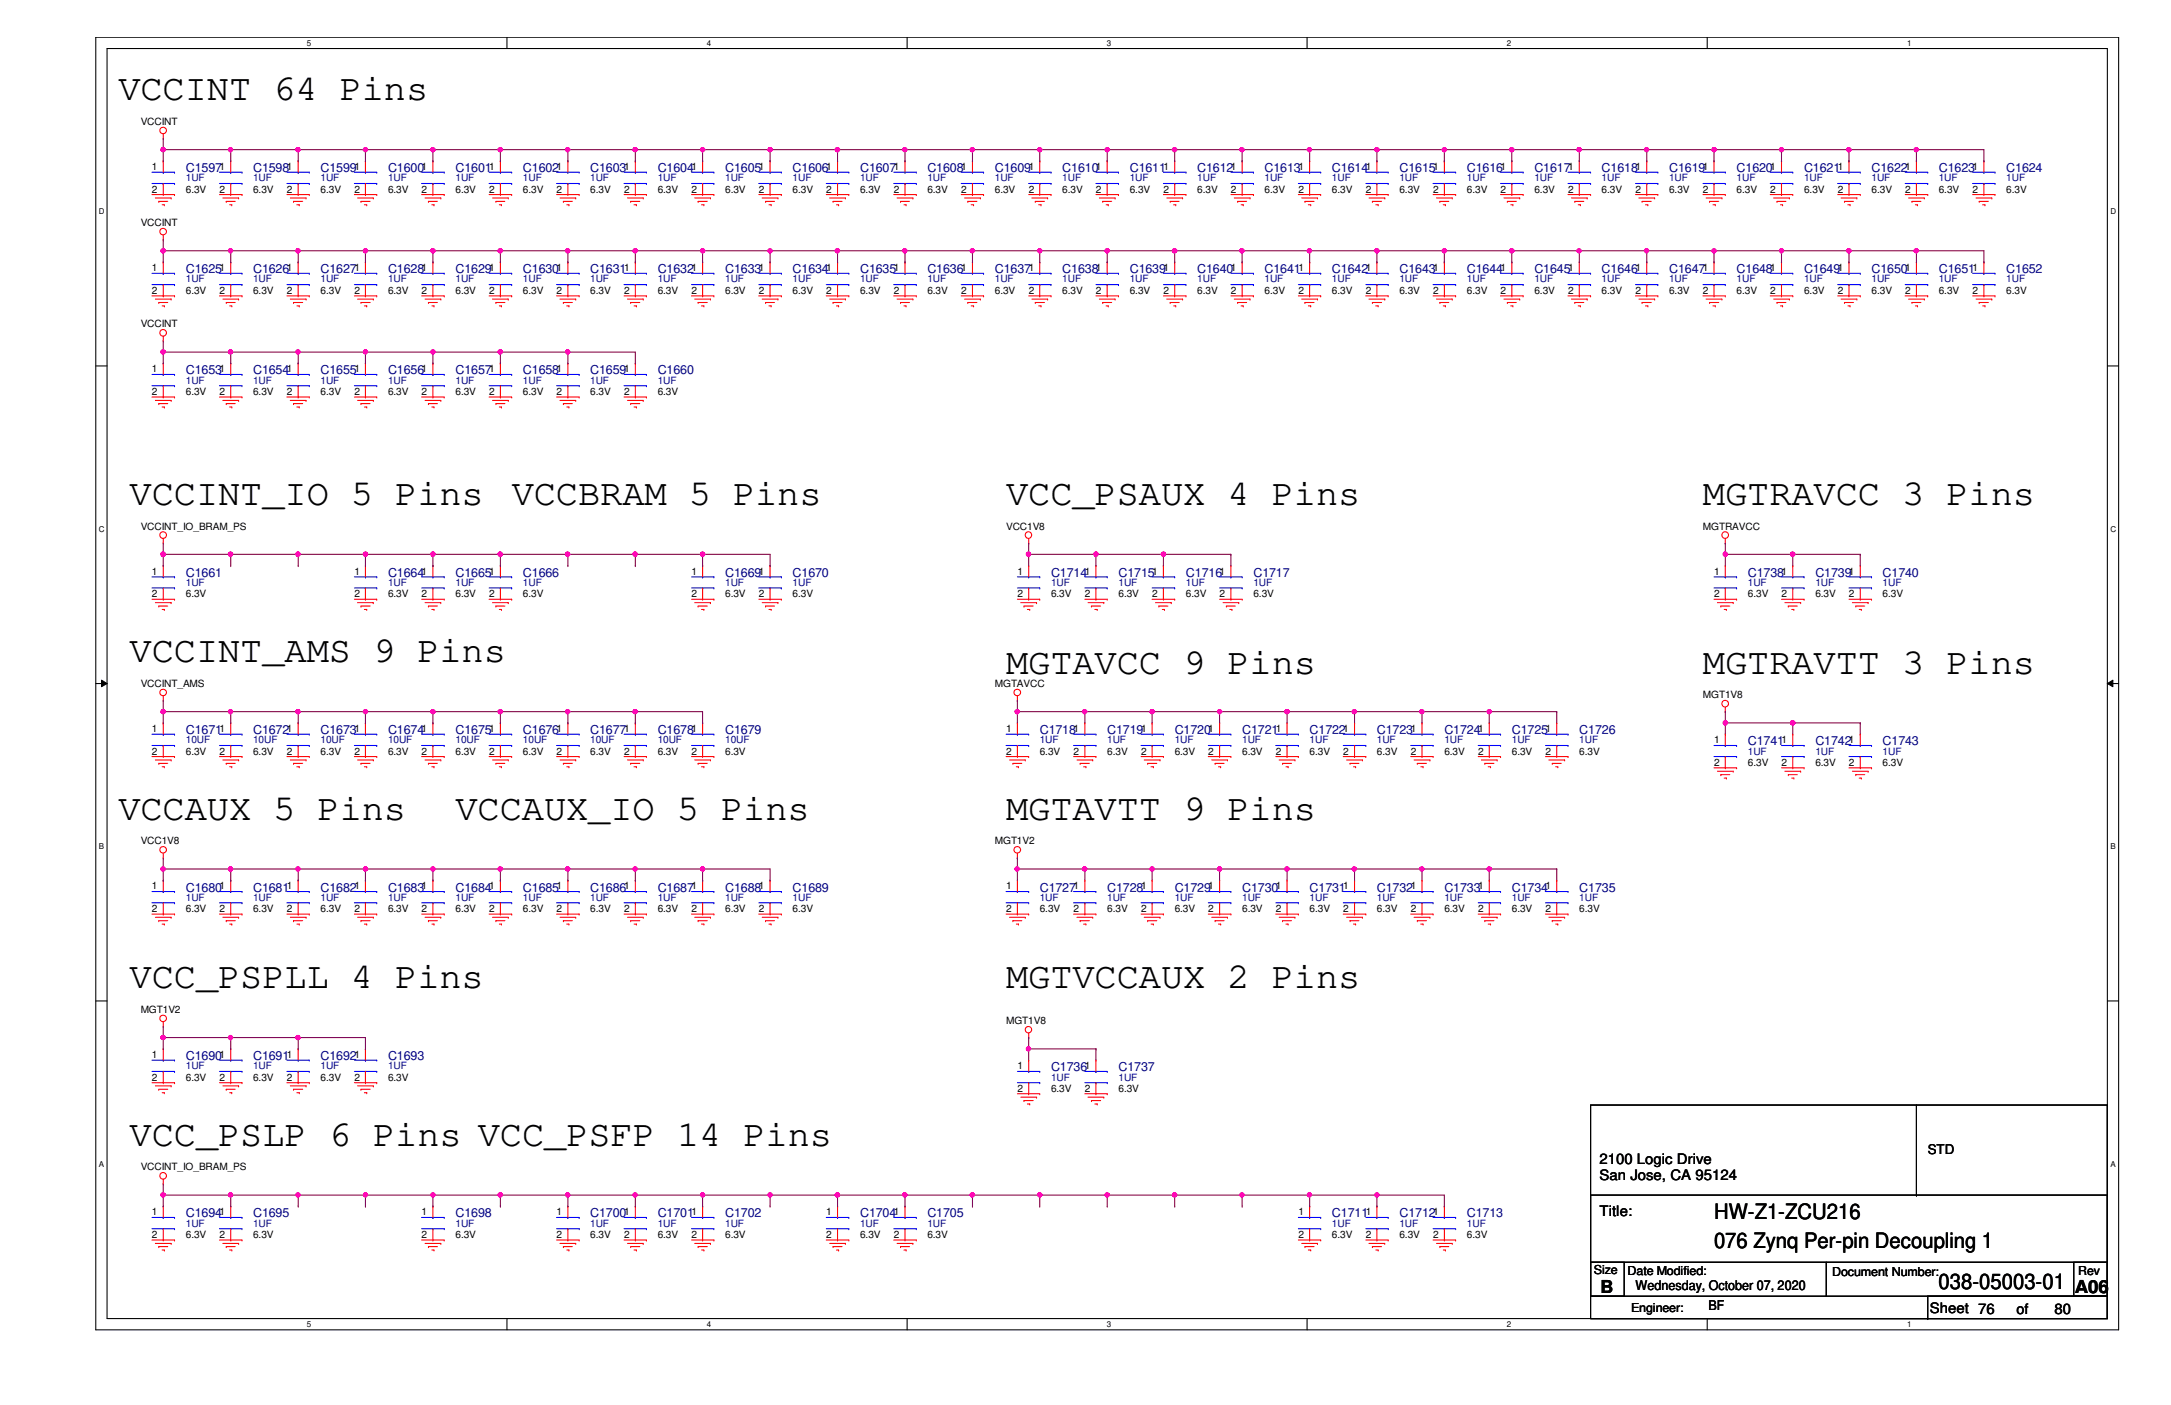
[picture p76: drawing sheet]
<svg xmlns="http://www.w3.org/2000/svg" width="432mm" height="279mm" viewBox="0 0 432 279" stroke-linecap="round" stroke-linejoin="round" font-family="sans-serif">
<defs><g id="words">
<g font-size="7.4">
<text x="23.5" y="20">VCCINT 64 Pins</text>
<text x="25.8" y="100.4">VCCINT_IO 5 Pins</text>
<text x="101.8" y="100.4">VCCBRAM 5 Pins</text>
<text x="200.1" y="100.4">VCC_PSAUX 4 Pins</text>
<text x="338.7" y="100.4">MGTRAVCC 3 Pins</text>
<text x="25.8" y="131.7">VCCINT_AMS 9 Pins</text>
<text x="200.1" y="133.9">MGTAVCC 9 Pins</text>
<text x="338.7" y="133.9">MGTRAVTT 3 Pins</text>
<text x="23.5" y="163">VCCAUX 5 Pins</text>
<text x="90.6" y="163">VCCAUX_IO 5 Pins</text>
<text x="200.1" y="163">MGTAVTT 9 Pins</text>
<text x="25.8" y="196.6">VCC_PSPLL 4 Pins</text>
<text x="200.1" y="196.6">MGTVCCAUX 2 Pins</text>
<text x="25.8" y="227.8">VCC_PSLP 6 Pins VCC_PSFP 14 Pins</text>
</g>
<g font-size="4.2">
<text x="340.9" y="242.4">HW-Z1-ZCU216</text>
<text x="340.9" y="248.2">076 Zynq Per-pin Decoupling 1</text>
<text x="385.6" y="256.4">038-05003-01</text>
</g>
<g font-size="3.6">
<text x="318.3" y="257">B</text>
<text x="412.7" y="257">A06</text>
</g>
<g font-size="2.9">
<text x="318.1" y="231.5">2100 Logic Drive</text>
<text x="318.1" y="234.7">San Jose, CA 95124</text>
<text x="318.1" y="241.8">Title:</text>
<text x="383.8" y="261">Sheet 76</text>
<text x="401.1" y="261.2">of</text>
<text x="408.6" y="261.2">80</text>
</g>
<g font-size="2.7">
<text x="383.4" y="229.5">STD</text>
<text x="325.3" y="256.6">Wednesday, October 07, 2020</text>
<text x="339.8" y="260.6">BF</text>
</g>
<g font-size="2.5" fill="#000080">
<text x="37" y="34.2">C1597</text>
<text x="50.3" y="34.2">C1598</text>
<text x="63.8" y="34.2">C1599</text>
<text x="77.2" y="34.2">C1600</text>
<text x="90.6" y="34.2">C1601</text>
<text x="104" y="34.2">C1602</text>
<text x="117.4" y="34.2">C1603</text>
<text x="130.8" y="34.2">C1604</text>
<text x="144.2" y="34.2">C1605</text>
<text x="157.6" y="34.2">C1606</text>
<text x="171.1" y="34.2">C1607</text>
<text x="184.4" y="34.2">C1608</text>
<text x="197.9" y="34.2">C1609</text>
<text x="211.3" y="34.2">C1610</text>
<text x="224.7" y="34.2">C1611</text>
<text x="238.1" y="34.2">C1612</text>
<text x="251.5" y="34.2">C1613</text>
<text x="264.9" y="34.2">C1614</text>
<text x="278.3" y="34.2">C1615</text>
<text x="291.8" y="34.2">C1616</text>
<text x="305.2" y="34.2">C1617</text>
<text x="318.6" y="34.2">C1618</text>
<text x="332" y="34.2">C1619</text>
<text x="345.4" y="34.2">C1620</text>
<text x="358.8" y="34.2">C1621</text>
<text x="372.2" y="34.2">C1622</text>
<text x="385.6" y="34.2">C1623</text>
<text x="399" y="34.2">C1624</text>
<text x="37" y="54.4">C1625</text>
<text x="50.3" y="54.4">C1626</text>
<text x="63.8" y="54.4">C1627</text>
<text x="77.2" y="54.4">C1628</text>
<text x="90.6" y="54.4">C1629</text>
<text x="104" y="54.4">C1630</text>
<text x="117.4" y="54.4">C1631</text>
<text x="130.8" y="54.4">C1632</text>
<text x="144.2" y="54.4">C1633</text>
<text x="157.6" y="54.4">C1634</text>
<text x="171.1" y="54.4">C1635</text>
<text x="184.4" y="54.4">C1636</text>
<text x="197.9" y="54.4">C1637</text>
<text x="211.3" y="54.4">C1638</text>
<text x="224.7" y="54.4">C1639</text>
<text x="238.1" y="54.4">C1640</text>
<text x="251.5" y="54.4">C1641</text>
<text x="264.9" y="54.4">C1642</text>
<text x="278.3" y="54.4">C1643</text>
<text x="291.8" y="54.4">C1644</text>
<text x="305.2" y="54.4">C1645</text>
<text x="318.6" y="54.4">C1646</text>
<text x="332" y="54.4">C1647</text>
<text x="345.4" y="54.4">C1648</text>
<text x="358.8" y="54.4">C1649</text>
<text x="372.2" y="54.4">C1650</text>
<text x="385.6" y="54.4">C1651</text>
<text x="399" y="54.4">C1652</text>
<text x="37" y="74.5">C1653</text>
<text x="50.3" y="74.5">C1654</text>
<text x="63.8" y="74.5">C1655</text>
<text x="77.2" y="74.5">C1656</text>
<text x="90.6" y="74.5">C1657</text>
<text x="104" y="74.5">C1658</text>
<text x="117.4" y="74.5">C1659</text>
<text x="130.8" y="74.5">C1660</text>
<text x="37" y="114.7">C1661</text>
<text x="77.2" y="114.7">C1664</text>
<text x="90.6" y="114.7">C1665</text>
<text x="104" y="114.7">C1666</text>
<text x="144.2" y="114.7">C1669</text>
<text x="157.6" y="114.7">C1670</text>
<text x="209" y="114.7">C1714</text>
<text x="222.5" y="114.7">C1715</text>
<text x="235.9" y="114.7">C1716</text>
<text x="249.3" y="114.7">C1717</text>
<text x="347.6" y="114.7">C1738</text>
<text x="361.1" y="114.7">C1739</text>
<text x="374.4" y="114.7">C1740</text>
<text x="37" y="146">C1671</text>
<text x="50.3" y="146">C1672</text>
<text x="63.8" y="146">C1673</text>
<text x="77.2" y="146">C1674</text>
<text x="90.6" y="146">C1675</text>
<text x="104" y="146">C1676</text>
<text x="117.4" y="146">C1677</text>
<text x="130.8" y="146">C1678</text>
<text x="144.2" y="146">C1679</text>
<text x="206.8" y="146">C1718</text>
<text x="220.2" y="146">C1719</text>
<text x="233.6" y="146">C1720</text>
<text x="247.1" y="146">C1721</text>
<text x="260.5" y="146">C1722</text>
<text x="273.9" y="146">C1723</text>
<text x="287.3" y="146">C1724</text>
<text x="300.7" y="146">C1725</text>
<text x="314.1" y="146">C1726</text>
<text x="347.6" y="148.3">C1741</text>
<text x="361.1" y="148.3">C1742</text>
<text x="374.4" y="148.3">C1743</text>
<text x="37" y="177.3">C1680</text>
<text x="50.3" y="177.3">C1681</text>
<text x="63.8" y="177.3">C1682</text>
<text x="77.2" y="177.3">C1683</text>
<text x="90.6" y="177.3">C1684</text>
<text x="104" y="177.3">C1685</text>
<text x="117.4" y="177.3">C1686</text>
<text x="130.8" y="177.3">C1687</text>
<text x="144.2" y="177.3">C1688</text>
<text x="157.6" y="177.3">C1689</text>
<text x="206.8" y="177.3">C1727</text>
<text x="220.2" y="177.3">C1728</text>
<text x="233.6" y="177.3">C1729</text>
<text x="247.1" y="177.3">C1730</text>
<text x="260.5" y="177.3">C1731</text>
<text x="273.9" y="177.3">C1732</text>
<text x="287.3" y="177.3">C1733</text>
<text x="300.7" y="177.3">C1734</text>
<text x="314.1" y="177.3">C1735</text>
<text x="37" y="210.8">C1690</text>
<text x="50.3" y="210.8">C1691</text>
<text x="63.8" y="210.8">C1692</text>
<text x="77.2" y="210.8">C1693</text>
<text x="209" y="213.1">C1736</text>
<text x="222.5" y="213.1">C1737</text>
<text x="37" y="242.1">C1694</text>
<text x="50.3" y="242.1">C1695</text>
<text x="90.6" y="242.1">C1698</text>
<text x="117.4" y="242.1">C1700</text>
<text x="130.8" y="242.1">C1701</text>
<text x="144.2" y="242.1">C1702</text>
<text x="171.1" y="242.1">C1704</text>
<text x="184.4" y="242.1">C1705</text>
<text x="264.9" y="242.1">C1711</text>
<text x="278.3" y="242.1">C1712</text>
<text x="291.8" y="242.1">C1713</text>
</g>
<g font-size="2.5">
<text x="317" y="253.3">Size</text>
<text x="323.7" y="253.5">Date Modified:</text>
<text x="364.4" y="253.7">Document Number:</text>
<text x="413.3" y="253.5">Rev</text>
<text x="324.4" y="260.9">Engineer:</text>
</g>
<g font-size="2">
<text x="28" y="24.9">VCCINT</text>
<text x="30.2" y="33.8">1</text>
<text x="43.6" y="33.8">1</text>
<text x="57.1" y="33.8">1</text>
<text x="70.5" y="33.8">1</text>
<text x="83.9" y="33.8">1</text>
<text x="97.3" y="33.8">1</text>
<text x="110.7" y="33.8">1</text>
<text x="124.1" y="33.8">1</text>
<text x="137.5" y="33.8">1</text>
<text x="150.9" y="33.8">1</text>
<text x="164.3" y="33.8">1</text>
<text x="177.8" y="33.8">1</text>
<text x="191.2" y="33.8">1</text>
<text x="204.6" y="33.8">1</text>
<text x="218" y="33.8">1</text>
<text x="231.4" y="33.8">1</text>
<text x="244.8" y="33.8">1</text>
<text x="258.2" y="33.8">1</text>
<text x="271.7" y="33.8">1</text>
<text x="285" y="33.8">1</text>
<text x="298.4" y="33.8">1</text>
<text x="311.9" y="33.8">1</text>
<text x="325.3" y="33.8">1</text>
<text x="338.7" y="33.8">1</text>
<text x="352.1" y="33.8">1</text>
<text x="365.5" y="33.8">1</text>
<text x="378.9" y="33.8">1</text>
<text x="392.3" y="33.8">1</text>
<text x="30.2" y="38.3">2</text>
<text x="37" y="38.3">6.3V</text>
<text x="43.6" y="38.3">2</text>
<text x="50.3" y="38.3">6.3V</text>
<text x="57.1" y="38.3">2</text>
<text x="63.8" y="38.3">6.3V</text>
<text x="70.5" y="38.3">2</text>
<text x="77.2" y="38.3">6.3V</text>
<text x="83.9" y="38.3">2</text>
<text x="90.6" y="38.3">6.3V</text>
<text x="97.3" y="38.3">2</text>
<text x="104" y="38.3">6.3V</text>
<text x="110.7" y="38.3">2</text>
<text x="117.4" y="38.3">6.3V</text>
<text x="124.1" y="38.3">2</text>
<text x="130.8" y="38.3">6.3V</text>
<text x="137.5" y="38.3">2</text>
<text x="144.2" y="38.3">6.3V</text>
<text x="150.9" y="38.3">2</text>
<text x="157.6" y="38.3">6.3V</text>
<text x="164.3" y="38.3">2</text>
<text x="171.1" y="38.3">6.3V</text>
<text x="177.8" y="38.3">2</text>
<text x="184.4" y="38.3">6.3V</text>
<text x="191.2" y="38.3">2</text>
<text x="197.9" y="38.3">6.3V</text>
<text x="204.6" y="38.3">2</text>
<text x="211.3" y="38.3">6.3V</text>
<text x="218" y="38.3">2</text>
<text x="224.7" y="38.3">6.3V</text>
<text x="231.4" y="38.3">2</text>
<text x="238.1" y="38.3">6.3V</text>
<text x="244.8" y="38.3">2</text>
<text x="251.5" y="38.3">6.3V</text>
<text x="258.2" y="38.3">2</text>
<text x="264.9" y="38.3">6.3V</text>
<text x="271.7" y="38.3">2</text>
<text x="278.3" y="38.3">6.3V</text>
<text x="285" y="38.3">2</text>
<text x="291.8" y="38.3">6.3V</text>
<text x="298.4" y="38.3">2</text>
<text x="305.2" y="38.3">6.3V</text>
<text x="311.9" y="38.3">2</text>
<text x="318.6" y="38.3">6.3V</text>
<text x="325.3" y="38.3">2</text>
<text x="332" y="38.3">6.3V</text>
<text x="338.7" y="38.3">2</text>
<text x="345.4" y="38.3">6.3V</text>
<text x="352.1" y="38.3">2</text>
<text x="358.8" y="38.3">6.3V</text>
<text x="365.5" y="38.3">2</text>
<text x="372.2" y="38.3">6.3V</text>
<text x="378.9" y="38.3">2</text>
<text x="385.6" y="38.3">6.3V</text>
<text x="392.3" y="38.3">2</text>
<text x="399" y="38.3">6.3V</text>
<text x="28" y="45">VCCINT</text>
<text x="30.2" y="53.9">1</text>
<text x="43.6" y="53.9">1</text>
<text x="57.1" y="53.9">1</text>
<text x="70.5" y="53.9">1</text>
<text x="83.9" y="53.9">1</text>
<text x="97.3" y="53.9">1</text>
<text x="110.7" y="53.9">1</text>
<text x="124.1" y="53.9">1</text>
<text x="137.5" y="53.9">1</text>
<text x="150.9" y="53.9">1</text>
<text x="164.3" y="53.9">1</text>
<text x="177.8" y="53.9">1</text>
<text x="191.2" y="53.9">1</text>
<text x="204.6" y="53.9">1</text>
<text x="218" y="53.9">1</text>
<text x="231.4" y="53.9">1</text>
<text x="244.8" y="53.9">1</text>
<text x="258.2" y="53.9">1</text>
<text x="271.7" y="53.9">1</text>
<text x="285" y="53.9">1</text>
<text x="298.4" y="53.9">1</text>
<text x="311.9" y="53.9">1</text>
<text x="325.3" y="53.9">1</text>
<text x="338.7" y="53.9">1</text>
<text x="352.1" y="53.9">1</text>
<text x="365.5" y="53.9">1</text>
<text x="378.9" y="53.9">1</text>
<text x="392.3" y="53.9">1</text>
<text x="30.2" y="58.4">2</text>
<text x="37" y="58.4">6.3V</text>
<text x="43.6" y="58.4">2</text>
<text x="50.3" y="58.4">6.3V</text>
<text x="57.1" y="58.4">2</text>
<text x="63.8" y="58.4">6.3V</text>
<text x="70.5" y="58.4">2</text>
<text x="77.2" y="58.4">6.3V</text>
<text x="83.9" y="58.4">2</text>
<text x="90.6" y="58.4">6.3V</text>
<text x="97.3" y="58.4">2</text>
<text x="104" y="58.4">6.3V</text>
<text x="110.7" y="58.4">2</text>
<text x="117.4" y="58.4">6.3V</text>
<text x="124.1" y="58.4">2</text>
<text x="130.8" y="58.4">6.3V</text>
<text x="137.5" y="58.4">2</text>
<text x="144.2" y="58.4">6.3V</text>
<text x="150.9" y="58.4">2</text>
<text x="157.6" y="58.4">6.3V</text>
<text x="164.3" y="58.4">2</text>
<text x="171.1" y="58.4">6.3V</text>
<text x="177.8" y="58.4">2</text>
<text x="184.4" y="58.4">6.3V</text>
<text x="191.2" y="58.4">2</text>
<text x="197.9" y="58.4">6.3V</text>
<text x="204.6" y="58.4">2</text>
<text x="211.3" y="58.4">6.3V</text>
<text x="218" y="58.4">2</text>
<text x="224.7" y="58.4">6.3V</text>
<text x="231.4" y="58.4">2</text>
<text x="238.1" y="58.4">6.3V</text>
<text x="244.8" y="58.4">2</text>
<text x="251.5" y="58.4">6.3V</text>
<text x="258.2" y="58.4">2</text>
<text x="264.9" y="58.4">6.3V</text>
<text x="271.7" y="58.4">2</text>
<text x="278.3" y="58.4">6.3V</text>
<text x="285" y="58.4">2</text>
<text x="291.8" y="58.4">6.3V</text>
<text x="298.4" y="58.4">2</text>
<text x="305.2" y="58.4">6.3V</text>
<text x="311.9" y="58.4">2</text>
<text x="318.6" y="58.4">6.3V</text>
<text x="325.3" y="58.4">2</text>
<text x="332" y="58.4">6.3V</text>
<text x="338.7" y="58.4">2</text>
<text x="345.4" y="58.4">6.3V</text>
<text x="352.1" y="58.4">2</text>
<text x="358.8" y="58.4">6.3V</text>
<text x="365.5" y="58.4">2</text>
<text x="372.2" y="58.4">6.3V</text>
<text x="378.9" y="58.4">2</text>
<text x="385.6" y="58.4">6.3V</text>
<text x="392.3" y="58.4">2</text>
<text x="399" y="58.4">6.3V</text>
<text x="28" y="65.1">VCCINT</text>
<text x="30.2" y="74">1</text>
<text x="43.6" y="74">1</text>
<text x="57.1" y="74">1</text>
<text x="70.5" y="74">1</text>
<text x="83.9" y="74">1</text>
<text x="97.3" y="74">1</text>
<text x="110.7" y="74">1</text>
<text x="124.1" y="74">1</text>
<text x="30.2" y="78.5">2</text>
<text x="37" y="78.5">6.3V</text>
<text x="43.6" y="78.5">2</text>
<text x="50.3" y="78.5">6.3V</text>
<text x="57.1" y="78.5">2</text>
<text x="63.8" y="78.5">6.3V</text>
<text x="70.5" y="78.5">2</text>
<text x="77.2" y="78.5">6.3V</text>
<text x="83.9" y="78.5">2</text>
<text x="90.6" y="78.5">6.3V</text>
<text x="97.3" y="78.5">2</text>
<text x="104" y="78.5">6.3V</text>
<text x="110.7" y="78.5">2</text>
<text x="117.4" y="78.5">6.3V</text>
<text x="124.1" y="78.5">2</text>
<text x="130.8" y="78.5">6.3V</text>
<text x="28" y="105.4">VCCINT_IO_BRAM_PS</text>
<text x="200.1" y="105.4">VCC1V8</text>
<text x="338.7" y="105.4">MGTRAVCC</text>
<text x="30.2" y="114.3">1</text>
<text x="30.2" y="118.7">2</text>
<text x="37" y="118.7">6.3V</text>
<text x="70.5" y="114.3">1</text>
<text x="70.5" y="118.7">2</text>
<text x="77.2" y="118.7">6.3V</text>
<text x="83.9" y="114.3">1</text>
<text x="83.9" y="118.7">2</text>
<text x="90.6" y="118.7">6.3V</text>
<text x="97.3" y="114.3">1</text>
<text x="97.3" y="118.7">2</text>
<text x="104" y="118.7">6.3V</text>
<text x="137.5" y="114.3">1</text>
<text x="137.5" y="118.7">2</text>
<text x="144.2" y="118.7">6.3V</text>
<text x="150.9" y="114.3">1</text>
<text x="150.9" y="118.7">2</text>
<text x="157.6" y="118.7">6.3V</text>
<text x="202.4" y="114.3">1</text>
<text x="202.4" y="118.7">2</text>
<text x="209" y="118.7">6.3V</text>
<text x="215.8" y="114.3">1</text>
<text x="215.8" y="118.7">2</text>
<text x="222.5" y="118.7">6.3V</text>
<text x="229.2" y="114.3">1</text>
<text x="229.2" y="118.7">2</text>
<text x="235.9" y="118.7">6.3V</text>
<text x="242.6" y="114.3">1</text>
<text x="242.6" y="118.7">2</text>
<text x="249.3" y="118.7">6.3V</text>
<text x="340.9" y="114.3">1</text>
<text x="340.9" y="118.7">2</text>
<text x="347.6" y="118.7">6.3V</text>
<text x="354.3" y="114.3">1</text>
<text x="354.3" y="118.7">2</text>
<text x="361.1" y="118.7">6.3V</text>
<text x="367.7" y="114.3">1</text>
<text x="367.7" y="118.7">2</text>
<text x="374.4" y="118.7">6.3V</text>
<text x="28" y="136.7">VCCINT_AMS</text>
<text x="197.9" y="136.7">MGTAVCC</text>
<text x="338.7" y="138.9">MGT1V8</text>
<text x="30.2" y="145.6">1</text>
<text x="43.6" y="145.6">1</text>
<text x="57.1" y="145.6">1</text>
<text x="70.5" y="145.6">1</text>
<text x="83.9" y="145.6">1</text>
<text x="97.3" y="145.6">1</text>
<text x="110.7" y="145.6">1</text>
<text x="124.1" y="145.6">1</text>
<text x="137.5" y="145.6">1</text>
<text x="200.1" y="145.6">1</text>
<text x="213.5" y="145.6">1</text>
<text x="226.9" y="145.6">1</text>
<text x="240.3" y="145.6">1</text>
<text x="253.7" y="145.6">1</text>
<text x="267.2" y="145.6">1</text>
<text x="280.6" y="145.6">1</text>
<text x="294" y="145.6">1</text>
<text x="307.4" y="145.6">1</text>
<text x="340.9" y="147.8">1</text>
<text x="354.3" y="147.8">1</text>
<text x="367.7" y="147.8">1</text>
<text x="30.2" y="150.1">2</text>
<text x="37" y="150.1">6.3V</text>
<text x="43.6" y="150.1">2</text>
<text x="50.3" y="150.1">6.3V</text>
<text x="57.1" y="150.1">2</text>
<text x="63.8" y="150.1">6.3V</text>
<text x="70.5" y="150.1">2</text>
<text x="77.2" y="150.1">6.3V</text>
<text x="83.9" y="150.1">2</text>
<text x="90.6" y="150.1">6.3V</text>
<text x="97.3" y="150.1">2</text>
<text x="104" y="150.1">6.3V</text>
<text x="110.7" y="150.1">2</text>
<text x="117.4" y="150.1">6.3V</text>
<text x="124.1" y="150.1">2</text>
<text x="130.8" y="150.1">6.3V</text>
<text x="137.5" y="150.1">2</text>
<text x="144.2" y="150.1">6.3V</text>
<text x="200.1" y="150.1">2</text>
<text x="206.8" y="150.1">6.3V</text>
<text x="213.5" y="150.1">2</text>
<text x="220.2" y="150.1">6.3V</text>
<text x="226.9" y="150.1">2</text>
<text x="233.6" y="150.1">6.3V</text>
<text x="240.3" y="150.1">2</text>
<text x="247.1" y="150.1">6.3V</text>
<text x="253.7" y="150.1">2</text>
<text x="260.5" y="150.1">6.3V</text>
<text x="267.2" y="150.1">2</text>
<text x="273.9" y="150.1">6.3V</text>
<text x="280.6" y="150.1">2</text>
<text x="287.3" y="150.1">6.3V</text>
<text x="294" y="150.1">2</text>
<text x="300.7" y="150.1">6.3V</text>
<text x="307.4" y="150.1">2</text>
<text x="314.1" y="150.1">6.3V</text>
<text x="340.9" y="152.3">2</text>
<text x="347.6" y="152.3">6.3V</text>
<text x="354.3" y="152.3">2</text>
<text x="361.1" y="152.3">6.3V</text>
<text x="367.7" y="152.3">2</text>
<text x="374.4" y="152.3">6.3V</text>
<text x="28" y="167.9">VCC1V8</text>
<text x="197.9" y="167.9">MGT1V2</text>
<text x="30.2" y="176.9">1</text>
<text x="43.6" y="176.9">1</text>
<text x="57.1" y="176.9">1</text>
<text x="70.5" y="176.9">1</text>
<text x="83.9" y="176.9">1</text>
<text x="97.3" y="176.9">1</text>
<text x="110.7" y="176.9">1</text>
<text x="124.1" y="176.9">1</text>
<text x="137.5" y="176.9">1</text>
<text x="150.9" y="176.9">1</text>
<text x="200.1" y="176.9">1</text>
<text x="213.5" y="176.9">1</text>
<text x="226.9" y="176.9">1</text>
<text x="240.3" y="176.9">1</text>
<text x="253.7" y="176.9">1</text>
<text x="267.2" y="176.9">1</text>
<text x="280.6" y="176.9">1</text>
<text x="294" y="176.9">1</text>
<text x="307.4" y="176.9">1</text>
<text x="30.2" y="181.4">2</text>
<text x="37" y="181.4">6.3V</text>
<text x="43.6" y="181.4">2</text>
<text x="50.3" y="181.4">6.3V</text>
<text x="57.1" y="181.4">2</text>
<text x="63.8" y="181.4">6.3V</text>
<text x="70.5" y="181.4">2</text>
<text x="77.2" y="181.4">6.3V</text>
<text x="83.9" y="181.4">2</text>
<text x="90.6" y="181.4">6.3V</text>
<text x="97.3" y="181.4">2</text>
<text x="104" y="181.4">6.3V</text>
<text x="110.7" y="181.4">2</text>
<text x="117.4" y="181.4">6.3V</text>
<text x="124.1" y="181.4">2</text>
<text x="130.8" y="181.4">6.3V</text>
<text x="137.5" y="181.4">2</text>
<text x="144.2" y="181.4">6.3V</text>
<text x="150.9" y="181.4">2</text>
<text x="157.6" y="181.4">6.3V</text>
<text x="200.1" y="181.4">2</text>
<text x="206.8" y="181.4">6.3V</text>
<text x="213.5" y="181.4">2</text>
<text x="220.2" y="181.4">6.3V</text>
<text x="226.9" y="181.4">2</text>
<text x="233.6" y="181.4">6.3V</text>
<text x="240.3" y="181.4">2</text>
<text x="247.1" y="181.4">6.3V</text>
<text x="253.7" y="181.4">2</text>
<text x="260.5" y="181.4">6.3V</text>
<text x="267.2" y="181.4">2</text>
<text x="273.9" y="181.4">6.3V</text>
<text x="280.6" y="181.4">2</text>
<text x="287.3" y="181.4">6.3V</text>
<text x="294" y="181.4">2</text>
<text x="300.7" y="181.4">6.3V</text>
<text x="307.4" y="181.4">2</text>
<text x="314.1" y="181.4">6.3V</text>
<text x="28" y="201.5">MGT1V2</text>
<text x="200.1" y="203.7">MGT1V8</text>
<text x="30.2" y="210.4">1</text>
<text x="30.2" y="214.9">2</text>
<text x="37" y="214.9">6.3V</text>
<text x="43.6" y="210.4">1</text>
<text x="43.6" y="214.9">2</text>
<text x="50.3" y="214.9">6.3V</text>
<text x="57.1" y="210.4">1</text>
<text x="57.1" y="214.9">2</text>
<text x="63.8" y="214.9">6.3V</text>
<text x="70.5" y="210.4">1</text>
<text x="70.5" y="214.9">2</text>
<text x="77.2" y="214.9">6.3V</text>
<text x="202.4" y="212.6">1</text>
<text x="215.8" y="212.6">1</text>
<text x="202.4" y="217.1">2</text>
<text x="209" y="217.1">6.3V</text>
<text x="215.8" y="217.1">2</text>
<text x="222.5" y="217.1">6.3V</text>
<text x="28" y="232.7">VCCINT_IO_BRAM_PS</text>
<text x="30.2" y="241.7">1</text>
<text x="43.6" y="241.7">1</text>
<text x="83.9" y="241.7">1</text>
<text x="110.7" y="241.7">1</text>
<text x="124.1" y="241.7">1</text>
<text x="137.5" y="241.7">1</text>
<text x="164.3" y="241.7">1</text>
<text x="177.8" y="241.7">1</text>
<text x="258.2" y="241.7">1</text>
<text x="271.7" y="241.7">1</text>
<text x="285" y="241.7">1</text>
<text x="30.2" y="246.2">2</text>
<text x="37" y="246.2">6.3V</text>
<text x="43.6" y="246.2">2</text>
<text x="50.3" y="246.2">6.3V</text>
<text x="83.9" y="246.2">2</text>
<text x="90.6" y="246.2">6.3V</text>
<text x="110.7" y="246.2">2</text>
<text x="117.4" y="246.2">6.3V</text>
<text x="124.1" y="246.2">2</text>
<text x="130.8" y="246.2">6.3V</text>
<text x="137.5" y="246.2">2</text>
<text x="144.2" y="246.2">6.3V</text>
<text x="164.3" y="246.2">2</text>
<text x="171.1" y="246.2">6.3V</text>
<text x="177.8" y="246.2">2</text>
<text x="184.4" y="246.2">6.3V</text>
<text x="258.2" y="246.2">2</text>
<text x="264.9" y="246.2">6.3V</text>
<text x="271.7" y="246.2">2</text>
<text x="278.3" y="246.2">6.3V</text>
<text x="285" y="246.2">2</text>
<text x="291.8" y="246.2">6.3V</text>
</g>
<g font-size="2" fill="#000080">
<text x="37" y="36.1">1UF</text>
<text x="50.3" y="36.1">1UF</text>
<text x="63.8" y="36.1">1UF</text>
<text x="77.2" y="36.1">1UF</text>
<text x="90.6" y="36.1">1UF</text>
<text x="104" y="36.1">1UF</text>
<text x="117.4" y="36.1">1UF</text>
<text x="130.8" y="36.1">1UF</text>
<text x="144.2" y="36.1">1UF</text>
<text x="157.6" y="36.1">1UF</text>
<text x="171.1" y="36.1">1UF</text>
<text x="184.4" y="36.1">1UF</text>
<text x="197.9" y="36.1">1UF</text>
<text x="211.3" y="36.1">1UF</text>
<text x="224.7" y="36.1">1UF</text>
<text x="238.1" y="36.1">1UF</text>
<text x="251.5" y="36.1">1UF</text>
<text x="264.9" y="36.1">1UF</text>
<text x="278.3" y="36.1">1UF</text>
<text x="291.8" y="36.1">1UF</text>
<text x="305.2" y="36.1">1UF</text>
<text x="318.6" y="36.1">1UF</text>
<text x="332" y="36.1">1UF</text>
<text x="345.4" y="36.1">1UF</text>
<text x="358.8" y="36.1">1UF</text>
<text x="372.2" y="36.1">1UF</text>
<text x="385.6" y="36.1">1UF</text>
<text x="399" y="36.1">1UF</text>
<text x="37" y="56.2">1UF</text>
<text x="50.3" y="56.2">1UF</text>
<text x="63.8" y="56.2">1UF</text>
<text x="77.2" y="56.2">1UF</text>
<text x="90.6" y="56.2">1UF</text>
<text x="104" y="56.2">1UF</text>
<text x="117.4" y="56.2">1UF</text>
<text x="130.8" y="56.2">1UF</text>
<text x="144.2" y="56.2">1UF</text>
<text x="157.6" y="56.2">1UF</text>
<text x="171.1" y="56.2">1UF</text>
<text x="184.4" y="56.2">1UF</text>
<text x="197.9" y="56.2">1UF</text>
<text x="211.3" y="56.2">1UF</text>
<text x="224.7" y="56.2">1UF</text>
<text x="238.1" y="56.2">1UF</text>
<text x="251.5" y="56.2">1UF</text>
<text x="264.9" y="56.2">1UF</text>
<text x="278.3" y="56.2">1UF</text>
<text x="291.8" y="56.2">1UF</text>
<text x="305.2" y="56.2">1UF</text>
<text x="318.6" y="56.2">1UF</text>
<text x="332" y="56.2">1UF</text>
<text x="345.4" y="56.2">1UF</text>
<text x="358.8" y="56.2">1UF</text>
<text x="372.2" y="56.2">1UF</text>
<text x="385.6" y="56.2">1UF</text>
<text x="399" y="56.2">1UF</text>
<text x="37" y="76.3">1UF</text>
<text x="50.3" y="76.3">1UF</text>
<text x="63.8" y="76.3">1UF</text>
<text x="77.2" y="76.3">1UF</text>
<text x="90.6" y="76.3">1UF</text>
<text x="104" y="76.3">1UF</text>
<text x="117.4" y="76.3">1UF</text>
<text x="130.8" y="76.3">1UF</text>
<text x="37" y="116.5">1UF</text>
<text x="77.2" y="116.5">1UF</text>
<text x="90.6" y="116.5">1UF</text>
<text x="104" y="116.5">1UF</text>
<text x="144.2" y="116.5">1UF</text>
<text x="157.6" y="116.5">1UF</text>
<text x="209" y="116.5">1UF</text>
<text x="222.5" y="116.5">1UF</text>
<text x="235.9" y="116.5">1UF</text>
<text x="249.3" y="116.5">1UF</text>
<text x="347.6" y="116.5">1UF</text>
<text x="361.1" y="116.5">1UF</text>
<text x="374.4" y="116.5">1UF</text>
<text x="37" y="147.8">10UF</text>
<text x="50.3" y="147.8">10UF</text>
<text x="63.8" y="147.8">10UF</text>
<text x="77.2" y="147.8">10UF</text>
<text x="90.6" y="147.8">10UF</text>
<text x="104" y="147.8">10UF</text>
<text x="117.4" y="147.8">10UF</text>
<text x="130.8" y="147.8">10UF</text>
<text x="144.2" y="147.8">10UF</text>
<text x="206.8" y="147.8">1UF</text>
<text x="220.2" y="147.8">1UF</text>
<text x="233.6" y="147.8">1UF</text>
<text x="247.1" y="147.8">1UF</text>
<text x="260.5" y="147.8">1UF</text>
<text x="273.9" y="147.8">1UF</text>
<text x="287.3" y="147.8">1UF</text>
<text x="300.7" y="147.8">1UF</text>
<text x="314.1" y="147.8">1UF</text>
<text x="347.6" y="150.1">1UF</text>
<text x="361.1" y="150.1">1UF</text>
<text x="374.4" y="150.1">1UF</text>
<text x="37" y="179.1">1UF</text>
<text x="50.3" y="179.1">1UF</text>
<text x="63.8" y="179.1">1UF</text>
<text x="77.2" y="179.1">1UF</text>
<text x="90.6" y="179.1">1UF</text>
<text x="104" y="179.1">1UF</text>
<text x="117.4" y="179.1">1UF</text>
<text x="130.8" y="179.1">1UF</text>
<text x="144.2" y="179.1">1UF</text>
<text x="157.6" y="179.1">1UF</text>
<text x="206.8" y="179.1">1UF</text>
<text x="220.2" y="179.1">1UF</text>
<text x="233.6" y="179.1">1UF</text>
<text x="247.1" y="179.1">1UF</text>
<text x="260.5" y="179.1">1UF</text>
<text x="273.9" y="179.1">1UF</text>
<text x="287.3" y="179.1">1UF</text>
<text x="300.7" y="179.1">1UF</text>
<text x="314.1" y="179.1">1UF</text>
<text x="37" y="212.6">1UF</text>
<text x="50.3" y="212.6">1UF</text>
<text x="63.8" y="212.6">1UF</text>
<text x="77.2" y="212.6">1UF</text>
<text x="209" y="214.9">1UF</text>
<text x="222.5" y="214.9">1UF</text>
<text x="37" y="243.9">1UF</text>
<text x="50.3" y="243.9">1UF</text>
<text x="90.6" y="243.9">1UF</text>
<text x="117.4" y="243.9">1UF</text>
<text x="130.8" y="243.9">1UF</text>
<text x="144.2" y="243.9">1UF</text>
<text x="171.1" y="243.9">1UF</text>
<text x="184.4" y="243.9">1UF</text>
<text x="264.9" y="243.9">1UF</text>
<text x="278.3" y="243.9">1UF</text>
<text x="291.8" y="243.9">1UF</text>
</g>
<g font-size="1.6">
<text x="61" y="9.1">5</text>
<text x="140.6" y="9.1">4</text>
<text x="220.2" y="9.1">3</text>
<text x="299.7" y="9.1">2</text>
<text x="379.3" y="9.1">1</text>
<text x="19.6" y="42.6">D</text>
<text x="419.7" y="42.6">D</text>
<text x="19.6" y="105.7">C</text>
<text x="419.7" y="105.7">C</text>
<text x="19.6" y="168.9">B</text>
<text x="419.7" y="168.9">B</text>
<text x="19.6" y="232">A</text>
<text x="419.7" y="232">A</text>
<text x="61" y="263.9">5</text>
<text x="140.6" y="263.9">4</text>
<text x="220.2" y="263.9">3</text>
<text x="299.7" y="263.9">2</text>
<text x="379.3" y="263.9">1</text>
</g>
</g></defs>
<path d="M19.1 7.4h402.3v257.1h-402.3zM21.3 9.7h397.8v252.5h-397.8z" fill="none" stroke="#000" stroke-width=".21"/>
<g fill="#fff">
<path d="M61 7.7h.9v1.7h-.9z"/>
<path d="M61 262.5h.9v1.7h-.9z"/>
</g>
<path d="M100.8 7.4v2.3M100.8 262.2v2.3" fill="none" stroke="#000" stroke-width=".21"/>
<g fill="#fff">
<path d="M140.6 7.7h.9v1.7h-.9z"/>
<path d="M140.6 262.5h.9v1.7h-.9z"/>
</g>
<path d="M180.4 7.4v2.3M180.4 262.2v2.3" fill="none" stroke="#000" stroke-width=".21"/>
<g fill="#fff">
<path d="M220.2 7.7h.9v1.7h-.9z"/>
<path d="M220.2 262.5h.9v1.7h-.9z"/>
</g>
<path d="M260 7.4v2.3M260 262.2v2.3" fill="none" stroke="#000" stroke-width=".21"/>
<g fill="#fff">
<path d="M299.7 7.7h.9v1.7h-.9z"/>
<path d="M299.7 262.5h.9v1.7h-.9z"/>
</g>
<path d="M339.6 7.4v2.3M339.6 262.2v2.3" fill="none" stroke="#000" stroke-width=".21"/>
<g fill="#fff">
<path d="M379.3 7.7h.9v1.7h-.9z"/>
<path d="M379.3 262.5h.9v1.7h-.9z"/>
<path d="M19.6 41.2h1.2v1.8h-1.2z"/>
<path d="M419.7 41.2h1.2v1.8h-1.2z"/>
<path d="M19.6 104.3h1.2v1.8h-1.2z"/>
<path d="M419.7 104.3h1.2v1.8h-1.2z"/>
</g>
<path d="M19.1 72.8h2.2M419.1 72.8h2.3" fill="none" stroke="#000" stroke-width=".21"/>
<g fill="#fff">
<path d="M19.6 167.5h1.1v1.7h-1.1z"/>
<path d="M419.7 167.5h1.1v1.7h-1.1z"/>
</g>
<path d="M19.1 135.9h2.2M419.1 135.9h2.3" fill="none" stroke="#000" stroke-width=".21"/>
<path d="M20.2 135.3l1.1 .6-1.1 .7zM419.1 135.9l1.1-.6v1.3z" fill="#000"/>
<path d="M20.2 135.3l1.1 .6-1.1 .7zM419.1 135.9l1.1-.6v1.3z" fill="none" stroke="#000" stroke-width=".2"/>
<g fill="#fff">
<path d="M19.6 230.6h1.1v1.8h-1.1z"/>
<path d="M419.7 230.6h1.1v1.8h-1.1z"/>
</g>
<g fill="none" stroke="#000" stroke-width=".21">
<path d="M19.1 199.1h2.2M419.1 199.1h2.3M316.4 219.8h102.7v42.4h-102.7zM381.2 219.8v17.9M316.4 237.7h102.7v13.3h-102.7zM381.2 237.7h.1M316.4 251h46.9v6.8h-46.9zM316.4 251h6.6v6.8h-6.6zM363.3 251h55.8v6.8h-55.8zM383.4 257.8h35.7v4.4h-35.7zM412.5 251h6.6v6.8h-6.6zM316.4 262.2h67"/>
<path d="M383.4 262.2h.1"/>
</g>
<g fill="none" stroke="#f00" stroke-width=".21">
<path d="M30.2 38.7h4.5M30.9 39.4h3.1M32.5 27.5h.1M32.5 32h.1M32.5 38.7h.1M32.5 26.6v.9M32.5 32v2.2M32.5 36.5v2.2M34 39.4h.1M34.7 38.7h.1M43.6 38.7h4.5M44.3 39.4h3.2"/>
<path d="M45.9 32h.1M45.9 38.7h.1M45.9 32v2.2M45.9 36.5v2.2M47.5 39.4h.1M48.1 38.7h.1M57.1 38.7h4.4M57.7 39.4h3.2M59.3 32h.1M59.3 38.7h.1M59.3 32v2.2M59.3 36.5v2.2"/>
<path d="M60.9 39.4h.1M61.5 38.7h.1M70.5 38.7h4.4M71.1 39.4h3.2M72.7 32h.1M72.7 38.7h.1M72.7 32v2.2M72.7 36.5v2.2M74.3 39.4h.1M74.9 38.7h.1M83.9 38.7h4.4M84.5 39.4h3.2"/>
<path d="M86.1 32h.1M86.1 38.7h.1M86.1 32v2.2M86.1 36.5v2.2M87.7 39.4h.1M88.3 38.7h.1M97.3 38.7h4.5M98 39.4h3.1M99.5 32h.1M99.5 38.7h.1M99.5 32v2.2M99.5 36.5v2.2"/>
<path d="M101.1 39.4h.1M101.8 38.7h.1M110.7 38.7h4.5M111.4 39.4h3.1M112.9 32h.1M112.9 38.7h.1M112.9 32v2.2M112.9 36.5v2.2M114.5 39.4h.1M115.2 38.7h.1M124.1 38.7h4.5M124.8 39.4h3.1"/>
<path d="M126.4 32h.1M126.4 38.7h.1M126.4 32v2.2M126.4 36.5v2.2M127.9 39.4h.1M128.6 38.7h.1M137.5 38.7h4.5M138.2 39.4h3.1M139.7 32h.1M139.7 38.7h.1M139.7 32v2.2M139.7 36.5v2.2"/>
<path d="M141.3 39.4h.1M142 38.7h.1M150.9 38.7h4.5M151.6 39.4h3.1M153.2 32h.1M153.2 38.7h.1M153.2 32v2.2M153.2 36.5v2.2M154.7 39.4h.1M155.4 38.7h.1M164.3 38.7h4.5M165 39.4h3.1"/>
<path d="M166.6 32h.1M166.6 38.7h.1M166.6 32v2.2M166.6 36.5v2.2M168.1 39.4h.1M168.8 38.7h.1M177.8 38.7h4.4M178.4 39.4h3.2M180 32h.1M180 38.7h.1M180 32v2.2M180 36.5v2.2"/>
<path d="M181.6 39.4h.1M182.2 38.7h.1M191.2 38.7h4.4M191.9 39.4h3.1M193.4 32h.1M193.4 38.7h.1M193.4 32v2.2M193.4 36.5v2.2M195 39.4h.1M195.6 38.7h.1M204.6 38.7h4.4M205.2 39.4h3.2"/>
<path d="M206.8 32h.1M206.8 38.7h.1M206.8 32v2.2M206.8 36.5v2.2M208.4 39.4h.1M209 38.7h.1M218 38.7h4.5M218.7 39.4h3.1M220.2 32h.1M220.2 38.7h.1M220.2 32v2.2M220.2 36.5v2.2"/>
<path d="M221.8 39.4h.1M222.5 38.7h.1M231.4 38.7h4.5M232.1 39.4h3.1M233.6 32h.1M233.6 38.7h.1M233.6 32v2.2M233.6 36.5v2.2M235.2 39.4h.1M235.9 38.7h.1M244.8 38.7h4.5M245.5 39.4h3.1"/>
<path d="M247.1 32h.1M247.1 38.7h.1M247.1 32v2.2M247.1 36.5v2.2M248.6 39.4h.1M249.3 38.7h.1M258.2 38.7h4.5M258.9 39.4h3.1M260.5 32h.1M260.5 38.7h.1M260.5 32v2.2M260.5 36.5v2.2"/>
<path d="M262 39.4h.1M262.7 38.7h.1M271.7 38.7h4.4M272.3 39.4h3.1M273.9 32h.1M273.9 38.7h.1M273.9 32v2.2M273.9 36.5v2.2M275.4 39.4h.1M276.1 38.7h.1M285 38.7h4.5M285.7 39.4h3.1"/>
<path d="M287.3 32h.1M287.3 38.7h.1M287.3 32v2.2M287.3 36.5v2.2M288.8 39.4h.1M289.5 38.7h.1M298.5 38.7h4.4M299.1 39.4h3.2M300.7 32h.1M300.7 38.7h.1M300.7 32v2.2M300.7 36.5v2.2"/>
<path d="M302.3 39.4h.1M302.9 38.7h.1M311.9 38.7h4.5M312.5 39.4h3.2M314.1 32h.1M314.1 38.7h.1M314.1 32v2.2M314.1 36.5v2.2M315.7 39.4h.1M316.4 38.7h.1M325.3 38.7h4.4M326 39.4h3.1"/>
<path d="M327.5 32h.1M327.5 38.7h.1M327.5 32v2.2M327.5 36.5v2.2M329.1 39.4h.1M329.7 38.7h.1M338.7 38.7h4.5M339.3 39.4h3.2M340.9 32h.1M340.9 38.7h.1M340.9 32v2.2M340.9 36.5v2.2"/>
<path d="M342.5 39.4h.1M343.2 38.7h.1M352.1 38.7h4.5M352.8 39.4h3.1M354.3 32h.1M354.3 38.7h.1M354.3 32v2.2M354.3 36.5v2.2M355.9 39.4h.1M356.6 38.7h.1M365.5 38.7h4.5M366.2 39.4h3.1"/>
<path d="M367.7 32h.1M367.7 38.7h.1M367.7 32v2.2M367.7 36.5v2.2M369.3 39.4h.1M370 38.7h.1M378.9 38.7h4.5M379.6 39.4h3.1M381.2 32h.1M381.2 38.7h.1M381.2 32v2.2M381.2 36.5v2.2"/>
<path d="M382.7 39.4h.1M383.4 38.7h.1M392.3 38.7h4.5M393 39.4h3.2M394.6 32h.1M394.6 38.7h.1M394.6 32v2.2M394.6 36.5v2.2M396.2 39.4h.1M396.8 38.7h.1M30.2 58.8h4.5M30.9 59.5h3.1"/>
<path d="M31.6 40h.1M31.6 40h1.8M32.3 40.7h.4M32.5 47.7h.1M32.5 52.1h.1M32.5 58.8h.1M32.5 46.7v1M32.5 52.1v2.3M32.5 56.6v2.2M32.7 40.7h.1M34 59.5h.1M34.7 58.8h.1"/>
<path d="M43.6 58.8h4.5M44.3 59.5h3.2M45 40h.1M45 40h1.8M45.7 40.7h.4M45.9 52.1h.1M45.9 58.8h.1M45.9 52.1v2.3M45.9 56.6v2.2M46.1 40.7h.1M47.5 59.5h.1M48.1 58.8h.1"/>
<path d="M57.1 58.8h4.4M57.7 59.5h3.2M58.4 40h.1M58.4 40h1.8M59.1 40.7h.4M59.3 52.1h.1M59.3 58.8h.1M59.3 52.1v2.3M59.3 56.6v2.2M59.5 40.7h.1M60.9 59.5h.1M61.5 58.8h.1"/>
<path d="M70.5 58.8h4.4M71.1 59.5h3.2M71.8 40h.1M71.8 40h1.8M72.5 40.7h.4M72.7 52.1h.1M72.7 58.8h.1M72.7 52.1v2.3M72.7 56.6v2.2M72.9 40.7h.1M74.3 59.5h.1M74.9 58.8h.1"/>
<path d="M83.9 58.8h4.4M84.5 59.5h3.2M85.2 40h.1M85.2 40h1.8M85.9 40.7h.4M86.1 52.1h.1M86.1 58.8h.1M86.1 52.1v2.3M86.1 56.6v2.2M86.3 40.7h.1M87.7 59.5h.1M88.3 58.8h.1"/>
<path d="M97.3 58.8h4.5M98 59.5h3.1M98.6 40h.1M98.6 40h1.8M99.3 40.7h.4M99.5 52.1h.1M99.5 58.8h.1M99.5 52.1v2.3M99.5 56.6v2.2M99.7 40.7h.1M101.1 59.5h.1M101.8 58.8h.1"/>
<path d="M110.7 58.8h4.5M111.4 59.5h3.1M112.1 40h.1M112.1 40h1.7M112.7 40.7h.5M112.9 52.1h.1M112.9 58.8h.1M112.9 52.1v2.3M112.9 56.6v2.2M113.2 40.7h.1M114.5 59.5h.1M115.2 58.8h.1"/>
<path d="M124.1 58.8h4.5M124.8 59.5h3.1M125.4 40h.1M125.4 40h1.9M126.1 40.7h.5M126.4 52.1h.1M126.4 58.8h.1M126.4 52.1v2.3M126.4 56.6v2.2M126.6 40.7h.1M127.9 59.5h.1M128.6 58.8h.1"/>
<path d="M137.5 58.8h4.5M138.2 59.5h3.1M138.9 40h.1M138.9 40h1.8M139.5 40.7h.5M139.7 52.1h.1M139.7 58.8h.1M139.7 52.1v2.3M139.7 56.6v2.2M140 40.7h.1M141.3 59.5h.1M142 58.8h.1"/>
<path d="M150.9 58.8h4.5M151.6 59.5h3.1M152.3 40h.1M152.3 40h1.8M153 40.7h.4M153.2 52.1h.1M153.2 58.8h.1M153.2 52.1v2.3M153.2 56.6v2.2M153.4 40.7h.1M154.7 59.5h.1M155.4 58.8h.1"/>
<path d="M164.3 58.8h4.5M165 59.5h3.1M165.7 40h.1M165.7 40h1.8M166.4 40.7h.4M166.6 52.1h.1M166.6 58.8h.1M166.6 52.1v2.3M166.6 56.6v2.2M166.8 40.7h.1M168.1 59.5h.1M168.8 58.8h.1"/>
<path d="M177.8 58.8h4.4M178.4 59.5h3.2M179.1 40h.1M179.1 40h1.8M179.8 40.7h.4M180 52.1h.1M180 58.8h.1M180 52.1v2.3M180 56.6v2.2M180.2 40.7h.1M181.6 59.5h.1M182.2 58.8h.1"/>
<path d="M191.2 58.8h4.4M191.9 59.5h3.1M192.5 40h.1M192.5 40h1.8M193.2 40.7h.4M193.4 52.1h.1M193.4 58.8h.1M193.4 52.1v2.3M193.4 56.6v2.2M193.6 40.7h.1M195 59.5h.1M195.6 58.8h.1"/>
<path d="M204.6 58.8h4.4M205.2 59.5h3.2M205.9 40h.1M205.9 40h1.8M206.6 40.7h.5M206.8 52.1h.1M206.8 58.8h.1M206.8 52.1v2.3M206.8 56.6v2.2M207.1 40.7h.1M208.4 59.5h.1M209 58.8h.1"/>
<path d="M218 58.8h4.5M218.7 59.5h3.1M219.3 40h.1M219.3 40h1.8M220 40.7h.4M220.2 52.1h.1M220.2 58.8h.1M220.2 52.1v2.3M220.2 56.6v2.2M220.4 40.7h.1M221.8 59.5h.1M222.5 58.8h.1"/>
<path d="M231.4 58.8h4.5M232.1 59.5h3.1M232.7 40h.1M232.7 40h1.8M233.4 40.7h.4M233.6 52.1h.1M233.6 58.8h.1M233.6 52.1v2.3M233.6 56.6v2.2M233.8 40.7h.1M235.2 59.5h.1M235.9 58.8h.1"/>
<path d="M244.8 58.8h4.5M245.5 59.5h3.1M246.2 40h.1M246.2 40h1.7M246.8 40.7h.5M247.1 52.1h.1M247.1 58.8h.1M247.1 52.1v2.3M247.1 56.6v2.2M247.3 40.7h.1M248.6 59.5h.1M249.3 58.8h.1"/>
<path d="M258.2 58.8h4.5M258.9 59.5h3.1M259.5 40h.1M259.5 40h1.9M260.2 40.7h.5M260.5 52.1h.1M260.5 58.8h.1M260.5 52.1v2.3M260.5 56.6v2.2M260.7 40.7h.1M262 59.5h.1M262.7 58.8h.1"/>
<path d="M271.7 58.8h4.4M272.3 59.5h3.1M273 40h.1M273 40h1.8M273.6 40.7h.5M273.9 52.1h.1M273.9 58.8h.1M273.9 52.1v2.3M273.9 56.6v2.2M274.1 40.7h.1M275.4 59.5h.1M276.1 58.8h.1"/>
<path d="M285 58.8h4.5M285.7 59.5h3.1M286.4 40h.1M286.4 40h1.8M287.1 40.7h.4M287.3 52.1h.1M287.3 58.8h.1M287.3 52.1v2.3M287.3 56.6v2.2M287.5 40.7h.1M288.8 59.5h.1M289.5 58.8h.1"/>
<path d="M298.5 58.8h4.4M299.1 59.5h3.2M299.8 40h.1M299.8 40h1.8M300.5 40.7h.4M300.7 52.1h.1M300.7 58.8h.1M300.7 52.1v2.3M300.7 56.6v2.2M300.9 40.7h.1M302.3 59.5h.1M302.9 58.8h.1"/>
<path d="M311.9 58.8h4.5M312.5 59.5h3.2M313.2 40h.1M313.2 40h1.8M313.9 40.7h.4M314.1 52.1h.1M314.1 58.8h.1M314.1 52.1v2.3M314.1 56.6v2.2M314.3 40.7h.1M315.7 59.5h.1M316.4 58.8h.1"/>
<path d="M325.3 58.8h4.4M326 59.5h3.1M326.6 40h.1M326.6 40h1.8M327.3 40.7h.4M327.5 52.1h.1M327.5 58.8h.1M327.5 52.1v2.3M327.5 56.6v2.2M327.7 40.7h.1M329.1 59.5h.1M329.7 58.8h.1"/>
<path d="M338.7 58.8h4.5M339.3 59.5h3.2M340 40h.1M340 40h1.8M340.7 40.7h.5M340.9 52.1h.1M340.9 58.8h.1M340.9 52.1v2.3M340.9 56.6v2.2M341.2 40.7h.1M342.5 59.5h.1M343.2 58.8h.1"/>
<path d="M352.1 58.8h4.5M352.8 59.5h3.1M353.4 40h.1M353.4 40h1.8M354.1 40.7h.4M354.3 52.1h.1M354.3 58.8h.1M354.3 52.1v2.3M354.3 56.6v2.2M354.5 40.7h.1M355.9 59.5h.1M356.6 58.8h.1"/>
<path d="M365.5 58.8h4.5M366.2 59.5h3.1M366.9 40h.1M366.9 40h1.7M367.5 40.7h.5M367.7 52.1h.1M367.7 58.8h.1M367.7 52.1v2.3M367.7 56.6v2.2M368 40.7h.1M369.3 59.5h.1M370 58.8h.1"/>
<path d="M378.9 58.8h4.5M379.6 59.5h3.1M380.3 40h.1M380.3 40h1.8M381 40.7h.4M381.2 52.1h.1M381.2 58.8h.1M381.2 52.1v2.3M381.2 56.6v2.2M381.4 40.7h.1M382.7 59.5h.1M383.4 58.8h.1"/>
<path d="M392.3 58.8h4.5M393 59.5h3.2M393.7 40h.1M393.7 40h1.8M394.3 40.7h.5M394.6 52.1h.1M394.6 58.8h.1M394.6 52.1v2.3M394.6 56.6v2.2M394.8 40.7h.1M396.2 59.5h.1M396.8 58.8h.1"/>
<path d="M30.2 79h4.5M30.9 79.6h3.1M31.6 60.2h.1M31.6 60.2h1.8M32.3 60.8h.4M32.5 67.8h.1M32.5 72.2h.1M32.5 79h.1M32.5 66.9v.9M32.5 72.2v2.3M32.5 76.7v2.3M32.7 60.8h.1"/>
<path d="M34 79.6h.1M34.7 79h.1M43.6 79h4.5M44.3 79.6h3.2M45 60.2h.1M45 60.2h1.8M45.7 60.8h.4M45.9 72.2h.1M45.9 79h.1M45.9 72.2v2.3M45.9 76.7v2.3M46.1 60.8h.1"/>
<path d="M47.5 79.6h.1M48.1 79h.1M57.1 79h4.4M57.7 79.6h3.2M58.4 60.2h.1M58.4 60.2h1.8M59.1 60.8h.4M59.3 72.2h.1M59.3 79h.1M59.3 72.2v2.3M59.3 76.7v2.3M59.5 60.8h.1"/>
<path d="M60.9 79.6h.1M61.5 79h.1M70.5 79h4.4M71.1 79.6h3.2M71.8 60.2h.1M71.8 60.2h1.8M72.5 60.8h.4M72.7 72.2h.1M72.7 79h.1M72.7 72.2v2.3M72.7 76.7v2.3M72.9 60.8h.1"/>
<path d="M74.3 79.6h.1M74.9 79h.1M83.9 79h4.4M84.5 79.6h3.2M85.2 60.2h.1M85.2 60.2h1.8M85.9 60.8h.4M86.1 72.2h.1M86.1 79h.1M86.1 72.2v2.3M86.1 76.7v2.3M86.3 60.8h.1"/>
<path d="M87.7 79.6h.1M88.3 79h.1M97.3 79h4.5M98 79.6h3.1M98.6 60.2h.1M98.6 60.2h1.8M99.3 60.8h.4M99.5 72.2h.1M99.5 79h.1M99.5 72.2v2.3M99.5 76.7v2.3M99.7 60.8h.1"/>
<path d="M101.1 79.6h.1M101.8 79h.1M110.7 79h4.5M111.4 79.6h3.1M112.1 60.2h.1M112.1 60.2h1.7M112.7 60.8h.5M112.9 72.2h.1M112.9 79h.1M112.9 72.2v2.3M112.9 76.7v2.3M113.2 60.8h.1"/>
<path d="M114.5 79.6h.1M115.2 79h.1M124.1 79h4.5M124.8 79.6h3.1M125.4 60.2h.1M125.4 60.2h1.9M126.1 60.8h.5M126.4 72.2h.1M126.4 79h.1M126.4 72.2v2.3M126.4 76.7v2.3M126.6 60.8h.1"/>
<path d="M127.9 79.6h.1M128.6 79h.1M138.9 60.2h.1M138.9 60.2h1.8M139.5 60.8h.5M140 60.8h.1M152.3 60.2h.1M152.3 60.2h1.8M153 60.8h.4M153.4 60.8h.1M165.7 60.2h.1M165.7 60.2h1.8"/>
<path d="M166.4 60.8h.4M166.8 60.8h.1M179.1 60.2h.1M179.1 60.2h1.8M179.8 60.8h.4M180.2 60.8h.1M192.5 60.2h.1M192.5 60.2h1.8M193.2 60.8h.4M193.6 60.8h.1M205.9 60.2h.1M205.9 60.2h1.8"/>
<path d="M206.6 60.8h.5M207.1 60.8h.1M219.3 60.2h.1M219.3 60.2h1.8M220 60.8h.4M220.4 60.8h.1M232.7 60.2h.1M232.7 60.2h1.8M233.4 60.8h.4M233.8 60.8h.1M246.2 60.2h.1M246.2 60.2h1.7"/>
<path d="M246.8 60.8h.5M247.3 60.8h.1M259.5 60.2h.1M259.5 60.2h1.9M260.2 60.8h.5M260.7 60.8h.1M273 60.2h.1M273 60.2h1.8M273.6 60.8h.5M274.1 60.8h.1M286.4 60.2h.1M286.4 60.2h1.8"/>
<path d="M287.1 60.8h.4M287.5 60.8h.1M299.8 60.2h.1M299.8 60.2h1.8M300.5 60.8h.4M300.9 60.8h.1M313.2 60.2h.1M313.2 60.2h1.8M313.9 60.8h.4M314.3 60.8h.1M326.6 60.2h.1M326.6 60.2h1.8"/>
<path d="M327.3 60.8h.4M327.7 60.8h.1M340 60.2h.1M340 60.2h1.8M340.7 60.8h.5M341.2 60.8h.1M353.4 60.2h.1M353.4 60.2h1.8M354.1 60.8h.4M354.5 60.8h.1M366.9 60.2h.1M366.9 60.2h1.7"/>
<path d="M367.5 60.8h.5M368 60.8h.1M380.3 60.2h.1M380.3 60.2h1.8M381 60.8h.4M381.4 60.8h.1M393.7 60.2h.1M393.7 60.2h1.8M394.3 60.8h.5M394.8 60.8h.1M31.6 80.3h.1M31.6 80.3h1.8"/>
<path d="M32.3 80.9h.4M32.7 80.9h.1M45 80.3h.1M45 80.3h1.8M45.7 80.9h.4M46.1 80.9h.1M58.4 80.3h.1M58.4 80.3h1.8M59.1 80.9h.4M59.5 80.9h.1M71.8 80.3h.1M71.8 80.3h1.8"/>
<path d="M72.5 80.9h.4M72.9 80.9h.1M85.2 80.3h.1M85.2 80.3h1.8M85.9 80.9h.4M86.3 80.9h.1M98.6 80.3h.1M98.6 80.3h1.8M99.3 80.9h.4M99.7 80.9h.1M112.1 80.3h.1M112.1 80.3h1.7"/>
<path d="M112.7 80.9h.5M113.2 80.9h.1M125.4 80.3h.1M125.4 80.3h1.9M126.1 80.9h.5M126.6 80.9h.1M30.2 119.2h4.5M30.9 119.8h3.1M32.5 108h.1M32.5 112.5h.1M32.5 119.2h.1M32.5 107.1v.9"/>
<path d="M32.5 112.5v2.2M32.5 116.9v2.3M34 119.8h.1M34.7 119.2h.1M70.5 119.2h4.4M71.1 119.8h3.2M72.7 112.5h.1M72.7 119.2h.1M72.7 112.5v2.2M72.7 116.9v2.3M74.3 119.8h.1M74.9 119.2h.1"/>
<path d="M83.9 119.2h4.4M84.5 119.8h3.2M86.1 112.5h.1M86.1 119.2h.1M86.1 112.5v2.2M86.1 116.9v2.3M87.7 119.8h.1M88.3 119.2h.1M97.3 119.2h4.5M98 119.8h3.1M99.5 112.5h.1M99.5 119.2h.1"/>
<path d="M99.5 112.5v2.2M99.5 116.9v2.3M101.1 119.8h.1M101.8 119.2h.1M137.5 119.2h4.5M138.2 119.8h3.1M139.7 112.5h.1M139.7 119.2h.1M139.7 112.5v2.2M139.7 116.9v2.3M141.3 119.8h.1M142 119.2h.1"/>
<path d="M150.9 119.2h4.5M151.6 119.8h3.1M153.2 112.5h.1M153.2 119.2h.1M153.2 112.5v2.2M153.2 116.9v2.3M154.7 119.8h.1M155.4 119.2h.1M202.4 119.2h4.4M203 119.8h3.2M204.6 108h.1M204.6 112.5h.1"/>
<path d="M204.6 119.2h.1M204.6 107.1v.9M204.6 112.5v2.2M204.6 116.9v2.3M206.2 119.8h.1M206.8 119.2h.1M215.8 119.2h4.4M216.4 119.8h3.1M218 112.5h.1M218 119.2h.1M218 112.5v2.2M218 116.9v2.3"/>
<path d="M219.5 119.8h.1M220.2 119.2h.1M229.2 119.2h4.4M229.8 119.8h3.2M231.4 112.5h.1M231.4 119.2h.1M231.4 112.5v2.2M231.4 116.9v2.3M233 119.8h.1M233.6 119.2h.1M242.6 119.2h4.5M243.2 119.8h3.2"/>
<path d="M244.8 112.5h.1M244.8 119.2h.1M244.8 112.5v2.2M244.8 116.9v2.3M246.4 119.8h.1M247.1 119.2h.1M340.9 119.2h4.5M341.6 119.8h3.1M343.2 108h.1M343.2 112.5h.1M343.2 119.2h.1M343.2 107.1v.9"/>
<path d="M343.2 112.5v2.2M343.2 116.9v2.3M344.7 119.8h.1M345.4 119.2h.1M354.3 119.2h4.5M355 119.8h3.1M356.6 112.5h.1M356.6 119.2h.1M356.6 112.5v2.2M356.6 116.9v2.3M358.1 119.8h.1M358.8 119.2h.1"/>
<path d="M367.7 119.2h4.5M368.4 119.8h3.2M370 112.5h.1M370 119.2h.1M370 112.5v2.2M370 116.9v2.3M371.6 119.8h.1M372.2 119.2h.1M31.6 120.5h.1M31.6 120.5h1.8M32.3 121.2h.4M32.5 139.3h.1"/>
<path d="M32.5 138.4v.9M32.7 121.2h.1M71.8 120.5h.1M71.8 120.5h1.8M72.5 121.2h.4M72.9 121.2h.1M85.2 120.5h.1M85.2 120.5h1.8M85.9 121.2h.4M86.3 121.2h.1M98.6 120.5h.1M98.6 120.5h1.8"/>
<path d="M99.3 121.2h.4M99.7 121.2h.1M138.9 120.5h.1M138.9 120.5h1.8M139.5 121.2h.5M140 121.2h.1M152.3 120.5h.1M152.3 120.5h1.8M153 121.2h.4M153.4 121.2h.1M202.4 139.3h.1M202.4 138.4v.9"/>
<path d="M203.7 120.5h.1M203.7 120.5h1.8M204.3 121.2h.5M204.8 121.2h.1M217.1 120.5h.1M217.1 120.5h1.8M217.8 121.2h.4M218.2 121.2h.1M230.5 120.5h.1M230.5 120.5h1.8M231.2 121.2h.4M231.6 121.2h.1"/>
<path d="M243.9 120.5h.1M243.9 120.5h1.8M244.6 121.2h.4M245 121.2h.1M342.3 120.5h.1M342.3 120.5h1.7M342.9 121.2h.5M343.4 121.2h.1M355.7 120.5h.1M355.7 120.5h1.8M356.4 121.2h.4M356.8 121.2h.1"/>
<path d="M369.1 120.5h.1M369.1 120.5h1.8M369.8 121.2h.4M370.2 121.2h.1M30.2 150.5h4.5M30.9 151.1h3.1M31.6 151.8h.1M31.6 151.8h1.8M32.3 152.5h.4M32.5 143.8h.1M32.5 150.5h.1M32.5 143.8v2.2"/>
<path d="M32.5 148.3v2.2M32.7 152.5h.1M34 151.1h.1M34.7 150.5h.1M43.6 150.5h4.5M44.3 151.1h3.2M45 151.8h.1M45 151.8h1.8M45.7 152.5h.4M45.9 143.8h.1M45.9 150.5h.1M45.9 143.8v2.2"/>
<path d="M45.9 148.3v2.2M46.1 152.5h.1M47.5 151.1h.1M48.1 150.5h.1M57.1 150.5h4.4M57.7 151.1h3.2M58.4 151.8h.1M58.4 151.8h1.8M59.1 152.5h.4M59.3 143.8h.1M59.3 150.5h.1M59.3 143.8v2.2"/>
<path d="M59.3 148.3v2.2M59.5 152.5h.1M60.9 151.1h.1M61.5 150.5h.1M70.5 150.5h4.4M71.1 151.1h3.2M71.8 151.8h.1M71.8 151.8h1.8M72.5 152.5h.4M72.7 143.8h.1M72.7 150.5h.1M72.7 143.8v2.2"/>
<path d="M72.7 148.3v2.2M72.9 152.5h.1M74.3 151.1h.1M74.9 150.5h.1M83.9 150.5h4.4M84.5 151.1h3.2M85.2 151.8h.1M85.2 151.8h1.8M85.9 152.5h.4M86.1 143.8h.1M86.1 150.5h.1M86.1 143.8v2.2"/>
<path d="M86.1 148.3v2.2M86.3 152.5h.1M87.7 151.1h.1M88.3 150.5h.1M97.3 150.5h4.5M98 151.1h3.1M98.6 151.8h.1M98.6 151.8h1.8M99.3 152.5h.4M99.5 143.8h.1M99.5 150.5h.1M99.5 143.8v2.2"/>
<path d="M99.5 148.3v2.2M99.7 152.5h.1M101.1 151.1h.1M101.8 150.5h.1M110.7 150.5h4.5M111.4 151.1h3.1M112.1 151.8h.1M112.1 151.8h1.7M112.7 152.5h.5M112.9 143.8h.1M112.9 150.5h.1M112.9 143.8v2.2"/>
<path d="M112.9 148.3v2.2M113.2 152.5h.1M114.5 151.1h.1M115.2 150.5h.1M124.1 150.5h4.5M124.8 151.1h3.1M125.4 151.8h.1M125.4 151.8h1.9M126.1 152.5h.5M126.4 143.8h.1M126.4 150.5h.1M126.4 143.8v2.2"/>
<path d="M126.4 148.3v2.2M126.6 152.5h.1M127.9 151.1h.1M128.6 150.5h.1M137.5 150.5h4.5M138.2 151.1h3.1M138.9 151.8h.1M138.9 151.8h1.8M139.5 152.5h.5M139.7 143.8h.1M139.7 150.5h.1M139.7 143.8v2.2"/>
<path d="M139.7 148.3v2.2M140 152.5h.1M141.3 151.1h.1M142 150.5h.1M200.1 150.5h4.5M200.8 151.1h3.1M201.5 151.8h.1M201.5 151.8h1.7M202.1 152.5h.5M202.4 143.8h.1M202.4 150.5h.1M202.4 143.8v2.2"/>
<path d="M202.4 148.3v2.2M202.6 152.5h.1M203.9 151.1h.1M204.6 150.5h.1M213.5 150.5h4.5M214.2 151.1h3.1M214.8 151.8h.1M214.8 151.8h1.9M215.5 152.5h.5M215.8 143.8h.1M215.8 150.5h.1M215.8 143.8v2.2"/>
<path d="M215.8 148.3v2.2M216 152.5h.1M217.3 151.1h.1M218 150.5h.1M226.9 150.5h4.5M227.6 151.1h3.1M228.3 151.8h.1M228.3 151.8h1.8M228.9 152.5h.5M229.2 143.8h.1M229.2 150.5h.1M229.2 143.8v2.2"/>
<path d="M229.2 148.3v2.2M229.4 152.5h.1M230.7 151.1h.1M231.4 150.5h.1M240.3 150.5h4.5M241 151.1h3.1M241.7 151.8h.1M241.7 151.8h1.8M242.4 152.5h.4M242.6 143.8h.1M242.6 150.5h.1M242.6 143.8v2.2"/>
<path d="M242.6 148.3v2.2M242.8 152.5h.1M244.1 151.1h.1M244.8 150.5h.1M253.7 150.5h4.5M254.4 151.1h3.2M255.1 151.8h.1M255.1 151.8h1.8M255.8 152.5h.4M256 143.8h.1M256 150.5h.1M256 143.8v2.2"/>
<path d="M256 148.3v2.2M256.2 152.5h.1M257.6 151.1h.1M258.2 150.5h.1M267.2 150.5h4.5M267.8 151.1h3.2M268.5 151.8h.1M268.5 151.8h1.8M269.2 152.5h.4M269.4 143.8h.1M269.4 150.5h.1M269.4 143.8v2.2"/>
<path d="M269.4 148.3v2.2M269.6 152.5h.1M271 151.1h.1M271.7 150.5h.1M280.6 150.5h4.4M281.3 151.1h3.1M281.9 151.8h.1M281.9 151.8h1.8M282.6 152.5h.4M282.8 143.8h.1M282.8 150.5h.1M282.8 143.8v2.2"/>
<path d="M282.8 148.3v2.2M283 152.5h.1M284.4 151.1h.1M285 150.5h.1M294 150.5h4.5M294.6 151.1h3.2M295.3 151.8h.1M295.3 151.8h1.8M296 152.5h.5M296.2 143.8h.1M296.2 150.5h.1M296.2 143.8v2.2"/>
<path d="M296.2 148.3v2.2M296.5 152.5h.1M297.8 151.1h.1M298.5 150.5h.1M307.4 150.5h4.5M308.1 151.1h3.1M308.7 151.8h.1M308.7 151.8h1.8M309.4 152.5h.4M309.6 143.8h.1M309.6 150.5h.1M309.6 143.8v2.2"/>
<path d="M309.6 148.3v2.2M309.8 152.5h.1M311.2 151.1h.1M311.9 150.5h.1M340.9 152.7h4.5M341.6 153.4h3.1M342.3 154.1h.1M342.3 154.1h1.7M342.9 154.7h.5M343.2 141.5h.1M343.2 146h.1M343.2 152.7h.1"/>
<path d="M343.2 140.6v.9M343.2 146v2.3M343.2 150.5v2.2M343.4 154.7h.1M344.7 153.4h.1M345.4 152.7h.1M354.3 152.7h4.5M355 153.4h3.1M355.7 154.1h.1M355.7 154.1h1.8M356.4 154.7h.4M356.6 146h.1"/>
<path d="M356.6 152.7h.1M356.6 146v2.3M356.6 150.5v2.2M356.8 154.7h.1M358.1 153.4h.1M358.8 152.7h.1M367.7 152.7h4.5M368.4 153.4h3.2M369.1 154.1h.1M369.1 154.1h1.8M369.8 154.7h.4M370 146h.1"/>
<path d="M370 152.7h.1M370 146v2.3M370 150.5v2.2M370.2 154.7h.1M371.6 153.4h.1M372.2 152.7h.1M32.5 170.6h.1M32.5 175h.1M32.5 169.7v.9M32.5 175v2.3M32.5 179.5v2.3M45.9 175h.1"/>
<path d="M45.9 175v2.3M45.9 179.5v2.3M59.3 175h.1M59.3 175v2.3M59.3 179.5v2.3M72.7 175h.1M72.7 175v2.3M72.7 179.5v2.3M86.1 175h.1M86.1 175v2.3M86.1 179.5v2.3M99.5 175h.1"/>
<path d="M99.5 175v2.3M99.5 179.5v2.3M112.9 175h.1M112.9 175v2.3M112.9 179.5v2.3M126.4 175h.1M126.4 175v2.3M126.4 179.5v2.3M139.7 175h.1M139.7 175v2.3M139.7 179.5v2.3M153.2 175h.1"/>
<path d="M153.2 175v2.3M153.2 179.5v2.3M202.4 170.6h.1M202.4 175h.1M202.4 169.7v.9M202.4 175v2.3M202.4 179.5v2.3M215.8 175h.1M215.8 175v2.3M215.8 179.5v2.3M229.2 175h.1M229.2 175v2.3"/>
<path d="M229.2 179.5v2.3M242.6 175h.1M242.6 175v2.3M242.6 179.5v2.3M256 175h.1M256 175v2.3M256 179.5v2.3M269.4 175h.1M269.4 175v2.3M269.4 179.5v2.3M282.8 175h.1M282.8 175v2.3"/>
<path d="M282.8 179.5v2.3M296.2 175h.1M296.2 175v2.3M296.2 179.5v2.3M309.6 175h.1M309.6 175v2.3M309.6 179.5v2.3M30.2 181.8h4.5M30.9 182.4h3.1M31.6 183.1h.1M31.6 183.1h1.8M32.3 183.8h.4"/>
<path d="M32.5 181.8h.1M32.7 183.8h.1M34 182.4h.1M34.7 181.8h.1M43.6 181.8h4.5M44.3 182.4h3.2M45 183.1h.1M45 183.1h1.8M45.7 183.8h.4M45.9 181.8h.1M46.1 183.8h.1M47.5 182.4h.1"/>
<path d="M48.1 181.8h.1M57.1 181.8h4.4M57.7 182.4h3.2M58.4 183.1h.1M58.4 183.1h1.8M59.1 183.8h.4M59.3 181.8h.1M59.5 183.8h.1M60.9 182.4h.1M61.5 181.8h.1M70.5 181.8h4.4M71.1 182.4h3.2"/>
<path d="M71.8 183.1h.1M71.8 183.1h1.8M72.5 183.8h.4M72.7 181.8h.1M72.9 183.8h.1M74.3 182.4h.1M74.9 181.8h.1M83.9 181.8h4.4M84.5 182.4h3.2M85.2 183.1h.1M85.2 183.1h1.8M85.9 183.8h.4"/>
<path d="M86.1 181.8h.1M86.3 183.8h.1M87.7 182.4h.1M88.3 181.8h.1M97.3 181.8h4.5M98 182.4h3.1M98.6 183.1h.1M98.6 183.1h1.8M99.3 183.8h.4M99.5 181.8h.1M99.7 183.8h.1M101.1 182.4h.1"/>
<path d="M101.8 181.8h.1M110.7 181.8h4.5M111.4 182.4h3.1M112.1 183.1h.1M112.1 183.1h1.7M112.7 183.8h.5M112.9 181.8h.1M113.2 183.8h.1M114.5 182.4h.1M115.2 181.8h.1M124.1 181.8h4.5M124.8 182.4h3.1"/>
<path d="M125.4 183.1h.1M125.4 183.1h1.9M126.1 183.8h.5M126.4 181.8h.1M126.6 183.8h.1M127.9 182.4h.1M128.6 181.8h.1M137.5 181.8h4.5M138.2 182.4h3.1M138.9 183.1h.1M138.9 183.1h1.8M139.5 183.8h.5"/>
<path d="M139.7 181.8h.1M140 183.8h.1M141.3 182.4h.1M142 181.8h.1M150.9 181.8h4.5M151.6 182.4h3.1M152.3 183.1h.1M152.3 183.1h1.8M153 183.8h.4M153.2 181.8h.1M153.4 183.8h.1M154.7 182.4h.1"/>
<path d="M155.4 181.8h.1M200.1 181.8h4.5M200.8 182.4h3.1M201.5 183.1h.1M201.5 183.1h1.7M202.1 183.8h.5M202.4 181.8h.1M202.6 183.8h.1M203.9 182.4h.1M204.6 181.8h.1M213.5 181.8h4.5M214.2 182.4h3.1"/>
<path d="M214.8 183.1h.1M214.8 183.1h1.9M215.5 183.8h.5M215.8 181.8h.1M216 183.8h.1M217.3 182.4h.1M218 181.8h.1M226.9 181.8h4.5M227.6 182.4h3.1M228.3 183.1h.1M228.3 183.1h1.8M228.9 183.8h.5"/>
<path d="M229.2 181.8h.1M229.4 183.8h.1M230.7 182.4h.1M231.4 181.8h.1M240.3 181.8h4.5M241 182.4h3.1M241.7 183.1h.1M241.7 183.1h1.8M242.4 183.8h.4M242.6 181.8h.1M242.8 183.8h.1M244.1 182.4h.1"/>
<path d="M244.8 181.8h.1M253.7 181.8h4.5M254.4 182.4h3.2M255.1 183.1h.1M255.1 183.1h1.8M255.8 183.8h.4M256 181.8h.1M256.2 183.8h.1M257.6 182.4h.1M258.2 181.8h.1M267.2 181.8h4.5M267.8 182.4h3.2"/>
<path d="M268.5 183.1h.1M268.5 183.1h1.8M269.2 183.8h.4M269.4 181.8h.1M269.6 183.8h.1M271 182.4h.1M271.7 181.8h.1M280.6 181.8h4.4M281.3 182.4h3.1M281.9 183.1h.1M281.9 183.1h1.8M282.6 183.8h.4"/>
<path d="M282.8 181.8h.1M283 183.8h.1M284.4 182.4h.1M285 181.8h.1M294 181.8h4.5M294.6 182.4h3.2M295.3 183.1h.1M295.3 183.1h1.8M296 183.8h.5M296.2 181.8h.1M296.5 183.8h.1M297.8 182.4h.1"/>
<path d="M298.5 181.8h.1M307.4 181.8h4.5M308.1 182.4h3.1M308.7 183.1h.1M308.7 183.1h1.8M309.4 183.8h.4M309.6 181.8h.1M309.8 183.8h.1M311.2 182.4h.1M311.9 181.8h.1M30.2 215.3h4.5M30.9 215.9h3.1"/>
<path d="M31.6 216.6h.1M31.6 216.6h1.8M32.3 217.3h.4M32.5 204.1h.1M32.5 208.6h.1M32.5 215.3h.1M32.5 203.2v.9M32.5 208.6v2.2M32.5 213.1v2.2M32.7 217.3h.1M34 215.9h.1M34.7 215.3h.1"/>
<path d="M43.6 215.3h4.5M44.3 215.9h3.2M45 216.6h.1M45 216.6h1.8M45.7 217.3h.4M45.9 208.6h.1M45.9 215.3h.1M45.9 208.6v2.2M45.9 213.1v2.2M46.1 217.3h.1M47.5 215.9h.1M48.1 215.3h.1"/>
<path d="M57.1 215.3h4.4M57.7 215.9h3.2M58.4 216.6h.1M58.4 216.6h1.8M59.1 217.3h.4M59.3 208.6h.1M59.3 215.3h.1M59.3 208.6v2.2M59.3 213.1v2.2M59.5 217.3h.1M60.9 215.9h.1M61.5 215.3h.1"/>
<path d="M70.5 215.3h4.4M71.1 215.9h3.2M71.8 216.6h.1M71.8 216.6h1.8M72.5 217.3h.4M72.7 208.6h.1M72.7 215.3h.1M72.7 208.6v2.2M72.7 213.1v2.2M72.9 217.3h.1M74.3 215.9h.1M74.9 215.3h.1"/>
<path d="M202.4 217.5h4.4M203 218.2h3.2M203.7 218.9h.1M203.7 218.9h1.8M204.3 219.5h.5M204.6 206.3h.1M204.6 210.8h.1M204.6 217.5h.1M204.6 205.4v.9M204.6 210.8v2.3M204.6 215.3v2.2M204.8 219.5h.1"/>
<path d="M206.2 218.2h.1M206.8 217.5h.1M215.8 217.5h4.4M216.4 218.2h3.1M217.1 218.9h.1M217.1 218.9h1.8M217.8 219.5h.4M218 210.8h.1M218 217.5h.1M218 210.8v2.3M218 215.3v2.2M218.2 219.5h.1"/>
<path d="M219.5 218.2h.1M220.2 217.5h.1M32.5 235.4h.1M32.5 239.9h.1M32.5 234.5v.9M32.5 239.9v2.2M45.9 239.9h.1M45.9 239.9v2.2M86.1 239.9h.1M86.1 239.9v2.2M112.9 239.9h.1M112.9 239.9v2.2"/>
<path d="M126.4 239.9h.1M126.4 239.9v2.2M139.7 239.9h.1M139.7 239.9v2.2M166.6 239.9h.1M166.6 239.9v2.2M180 239.9h.1M180 239.9v2.2M260.5 239.9h.1M260.5 239.9v2.2M273.9 239.9h.1M273.9 239.9v2.2"/>
<path d="M287.3 239.9h.1M287.3 239.9v2.2M30.2 246.6h4.5M30.9 247.3h3.1M31.6 247.9h.1M31.6 247.9h1.8M32.3 248.6h.4M32.5 246.6h.1M32.5 244.3v2.3M32.7 248.6h.1M34 247.3h.1M34.7 246.6h.1"/>
<path d="M43.6 246.6h4.5M44.3 247.3h3.2M45 247.9h.1M45 247.9h1.8M45.7 248.6h.4M45.9 246.6h.1M45.9 244.3v2.3M46.1 248.6h.1M47.5 247.3h.1M48.1 246.6h.1M83.9 246.6h4.4M84.5 247.3h3.2"/>
<path d="M85.2 247.9h.1M85.2 247.9h1.8M85.9 248.6h.4M86.1 246.6h.1M86.1 244.3v2.3M86.3 248.6h.1M87.7 247.3h.1M88.3 246.6h.1M110.7 246.6h4.5M111.4 247.3h3.1M112.1 247.9h.1M112.1 247.9h1.7"/>
<path d="M112.7 248.6h.5M112.9 246.6h.1M112.9 244.3v2.3M113.2 248.6h.1M114.5 247.3h.1M115.2 246.6h.1M124.1 246.6h4.5M124.8 247.3h3.1M125.4 247.9h.1M125.4 247.9h1.9M126.1 248.6h.5M126.4 246.6h.1"/>
<path d="M126.4 244.3v2.3M126.6 248.6h.1M127.9 247.3h.1M128.6 246.6h.1M137.5 246.6h4.5M138.2 247.3h3.1M138.9 247.9h.1M138.9 247.9h1.8M139.5 248.6h.5M139.7 246.6h.1M139.7 244.3v2.3M140 248.6h.1"/>
<path d="M141.3 247.3h.1M142 246.6h.1M164.3 246.6h4.5M165 247.3h3.1M165.7 247.9h.1M165.7 247.9h1.8M166.4 248.6h.4M166.6 246.6h.1M166.6 244.3v2.3M166.8 248.6h.1M168.1 247.3h.1M168.8 246.6h.1"/>
<path d="M177.8 246.6h4.4M178.4 247.3h3.2M179.1 247.9h.1M179.1 247.9h1.8M179.8 248.6h.4M180 246.6h.1M180 244.3v2.3M180.2 248.6h.1M181.6 247.3h.1M182.2 246.6h.1M258.2 246.6h4.5M258.9 247.3h3.1"/>
<path d="M259.5 247.9h.1M259.5 247.9h1.9M260.2 248.6h.5M260.5 246.6h.1M260.5 244.3v2.3M260.7 248.6h.1M262 247.3h.1M262.7 246.6h.1M271.7 246.6h4.4M272.3 247.3h3.1M273 247.9h.1M273 247.9h1.8"/>
<path d="M273.6 248.6h.5M273.9 246.6h.1M273.9 244.3v2.3M274.1 248.6h.1M275.4 247.3h.1M276.1 246.6h.1M285 246.6h4.5M285.7 247.3h3.1M286.4 247.9h.1M286.4 247.9h1.8M287.1 248.6h.4M287.3 246.6h.1"/>
<path d="M287.3 244.3v2.3M287.5 248.6h.1M288.8 247.3h.1M289.5 246.6h.1"/>
<circle cx="32.4" cy="26" r=".66"/>
<circle cx="32.4" cy="46.1" r=".66"/>
<circle cx="32.4" cy="66.2" r=".66"/>
<circle cx="32.4" cy="106.4" r=".66"/>
<circle cx="204.5" cy="106.4" r=".65"/>
<circle cx="343.1" cy="106.4" r=".66"/>
<circle cx="32.4" cy="137.7" r=".66"/>
<circle cx="202.3" cy="137.7" r=".66"/>
<circle cx="343.1" cy="139.9" r=".66"/>
<circle cx="32.4" cy="169" r=".66"/>
<circle cx="202.3" cy="169" r=".66"/>
<circle cx="32.4" cy="202.5" r=".66"/>
<circle cx="204.6" cy="204.8" r=".64"/>
<circle cx="32.4" cy="233.8" r=".66"/>
</g>
<g fill="none" stroke="#00f" stroke-width=".21">
<path d="M30.2 36.5h4.5M30.2 34.2h4.5M32.5 36.5h.1M32.5 34.2h.1M34.7 36.5h.1M34.7 34.2h.1M43.6 36.5h4.5M43.6 34.2h4.5M45.9 36.5h.1M45.9 34.2h.1M48.1 36.5h.1M48.1 34.2h.1"/>
<path d="M57.1 36.5h4.4M57.1 34.2h4.4M59.3 36.5h.1M59.3 34.2h.1M61.5 36.5h.1M61.5 34.2h.1M70.5 36.5h4.4M70.5 34.2h4.4M72.7 36.5h.1M72.7 34.2h.1M74.9 36.5h.1M74.9 34.2h.1"/>
<path d="M83.9 36.5h4.4M83.9 34.2h4.4M86.1 36.5h.1M86.1 34.2h.1M88.3 36.5h.1M88.3 34.2h.1M97.3 36.5h4.5M97.3 34.2h4.5M99.5 36.5h.1M99.5 34.2h.1M101.8 36.5h.1M101.8 34.2h.1"/>
<path d="M110.7 36.5h4.5M110.7 34.2h4.5M112.9 36.5h.1M112.9 34.2h.1M115.2 36.5h.1M115.2 34.2h.1M124.1 36.5h4.5M124.1 34.2h4.5M126.4 36.5h.1M126.4 34.2h.1M128.6 36.5h.1M128.6 34.2h.1"/>
<path d="M137.5 36.5h4.5M137.5 34.2h4.5M139.7 36.5h.1M139.7 34.2h.1M142 36.5h.1M142 34.2h.1M150.9 36.5h4.5M150.9 34.2h4.5M153.2 36.5h.1M153.2 34.2h.1M155.4 36.5h.1M155.4 34.2h.1"/>
<path d="M164.3 36.5h4.5M164.3 34.2h4.5M166.6 36.5h.1M166.6 34.2h.1M168.8 36.5h.1M168.8 34.2h.1M177.8 36.5h4.4M177.8 34.2h4.4M180 36.5h.1M180 34.2h.1M182.2 36.5h.1M182.2 34.2h.1"/>
<path d="M191.2 36.5h4.4M191.2 34.2h4.4M193.4 36.5h.1M193.4 34.2h.1M195.6 36.5h.1M195.6 34.2h.1M204.6 36.5h4.4M204.6 34.2h4.4M206.8 36.5h.1M206.8 34.2h.1M209 36.5h.1M209 34.2h.1"/>
<path d="M218 36.5h4.5M218 34.2h4.5M220.2 36.5h.1M220.2 34.2h.1M222.5 36.5h.1M222.5 34.2h.1M231.4 36.5h4.5M231.4 34.2h4.5M233.6 36.5h.1M233.6 34.2h.1M235.9 36.5h.1M235.9 34.2h.1"/>
<path d="M244.8 36.5h4.5M244.8 34.2h4.5M247.1 36.5h.1M247.1 34.2h.1M249.3 36.5h.1M249.3 34.2h.1M258.2 36.5h4.5M258.2 34.2h4.5M260.5 36.5h.1M260.5 34.2h.1M262.7 36.5h.1M262.7 34.2h.1"/>
<path d="M271.7 36.5h4.4M271.7 34.2h4.4M273.9 36.5h.1M273.9 34.2h.1M276.1 36.5h.1M276.1 34.2h.1M285 36.5h4.5M285 34.2h4.5M287.3 36.5h.1M287.3 34.2h.1M289.5 36.5h.1M289.5 34.2h.1"/>
<path d="M298.5 36.5h4.4M298.5 34.2h4.4M300.7 36.5h.1M300.7 34.2h.1M302.9 36.5h.1M302.9 34.2h.1M311.9 36.5h4.5M311.9 34.2h4.5M314.1 36.5h.1M314.1 34.2h.1M316.4 36.5h.1M316.4 34.2h.1"/>
<path d="M325.3 36.5h4.4M325.3 34.2h4.4M327.5 36.5h.1M327.5 34.2h.1M329.7 36.5h.1M329.7 34.2h.1M338.7 36.5h4.5M338.7 34.2h4.5M340.9 36.5h.1M340.9 34.2h.1M343.2 36.5h.1M343.2 34.2h.1"/>
<path d="M352.1 36.5h4.5M352.1 34.2h4.5M354.3 36.5h.1M354.3 34.2h.1M356.6 36.5h.1M356.6 34.2h.1M365.5 36.5h4.5M365.5 34.2h4.5M367.7 36.5h.1M367.7 34.2h.1M370 36.5h.1M370 34.2h.1"/>
<path d="M378.9 36.5h4.5M378.9 34.2h4.5M381.2 36.5h.1M381.2 34.2h.1M383.4 36.5h.1M383.4 34.2h.1M392.3 36.5h4.5M392.3 34.2h4.5M394.6 36.5h.1M394.6 34.2h.1M396.8 36.5h.1M396.8 34.2h.1"/>
<path d="M30.2 56.6h4.5M30.2 54.4h4.5M32.5 56.6h.1M32.5 54.4h.1M34.7 56.6h.1M34.7 54.4h.1M43.6 56.6h4.5M43.6 54.4h4.5M45.9 56.6h.1M45.9 54.4h.1M48.1 56.6h.1M48.1 54.4h.1"/>
<path d="M57.1 56.6h4.4M57.1 54.4h4.4M59.3 56.6h.1M59.3 54.4h.1M61.5 56.6h.1M61.5 54.4h.1M70.5 56.6h4.4M70.5 54.4h4.4M72.7 56.6h.1M72.7 54.4h.1M74.9 56.6h.1M74.9 54.4h.1"/>
<path d="M83.9 56.6h4.4M83.9 54.4h4.4M86.1 56.6h.1M86.1 54.4h.1M88.3 56.6h.1M88.3 54.4h.1M97.3 56.6h4.5M97.3 54.4h4.5M99.5 56.6h.1M99.5 54.4h.1M101.8 56.6h.1M101.8 54.4h.1"/>
<path d="M110.7 56.6h4.5M110.7 54.4h4.5M112.9 56.6h.1M112.9 54.4h.1M115.2 56.6h.1M115.2 54.4h.1M124.1 56.6h4.5M124.1 54.4h4.5M126.4 56.6h.1M126.4 54.4h.1M128.6 56.6h.1M128.6 54.4h.1"/>
<path d="M137.5 56.6h4.5M137.5 54.4h4.5M139.7 56.6h.1M139.7 54.4h.1M142 56.6h.1M142 54.4h.1M150.9 56.6h4.5M150.9 54.4h4.5M153.2 56.6h.1M153.2 54.4h.1M155.4 56.6h.1M155.4 54.4h.1"/>
<path d="M164.3 56.6h4.5M164.3 54.4h4.5M166.6 56.6h.1M166.6 54.4h.1M168.8 56.6h.1M168.8 54.4h.1M177.8 56.6h4.4M177.8 54.4h4.4M180 56.6h.1M180 54.4h.1M182.2 56.6h.1M182.2 54.4h.1"/>
<path d="M191.2 56.6h4.4M191.2 54.4h4.4M193.4 56.6h.1M193.4 54.4h.1M195.6 56.6h.1M195.6 54.4h.1M204.6 56.6h4.4M204.6 54.4h4.4M206.8 56.6h.1M206.8 54.4h.1M209 56.6h.1M209 54.4h.1"/>
<path d="M218 56.6h4.5M218 54.4h4.5M220.2 56.6h.1M220.2 54.4h.1M222.5 56.6h.1M222.5 54.4h.1M231.4 56.6h4.5M231.4 54.4h4.5M233.6 56.6h.1M233.6 54.4h.1M235.9 56.6h.1M235.9 54.4h.1"/>
<path d="M244.8 56.6h4.5M244.8 54.4h4.5M247.1 56.6h.1M247.1 54.4h.1M249.3 56.6h.1M249.3 54.4h.1M258.2 56.6h4.5M258.2 54.4h4.5M260.5 56.6h.1M260.5 54.4h.1M262.7 56.6h.1M262.7 54.4h.1"/>
<path d="M271.7 56.6h4.4M271.7 54.4h4.4M273.9 56.6h.1M273.9 54.4h.1M276.1 56.6h.1M276.1 54.4h.1M285 56.6h4.5M285 54.4h4.5M287.3 56.6h.1M287.3 54.4h.1M289.5 56.6h.1M289.5 54.4h.1"/>
<path d="M298.5 56.6h4.4M298.5 54.4h4.4M300.7 56.6h.1M300.7 54.4h.1M302.9 56.6h.1M302.9 54.4h.1M311.9 56.6h4.5M311.9 54.4h4.5M314.1 56.6h.1M314.1 54.4h.1M316.4 56.6h.1M316.4 54.4h.1"/>
<path d="M325.3 56.6h4.4M325.3 54.4h4.4M327.5 56.6h.1M327.5 54.4h.1M329.7 56.6h.1M329.7 54.4h.1M338.7 56.6h4.5M338.7 54.4h4.5M340.9 56.6h.1M340.9 54.4h.1M343.2 56.6h.1M343.2 54.4h.1"/>
<path d="M352.1 56.6h4.5M352.1 54.4h4.5M354.3 56.6h.1M354.3 54.4h.1M356.6 56.6h.1M356.6 54.4h.1M365.5 56.6h4.5M365.5 54.4h4.5M367.7 56.6h.1M367.7 54.4h.1M370 56.6h.1M370 54.4h.1"/>
<path d="M378.9 56.6h4.5M378.9 54.4h4.5M381.2 56.6h.1M381.2 54.4h.1M383.4 56.6h.1M383.4 54.4h.1M392.3 56.6h4.5M392.3 54.4h4.5M394.6 56.6h.1M394.6 54.4h.1M396.8 56.6h.1M396.8 54.4h.1"/>
<path d="M30.2 76.7h4.5M30.2 74.5h4.5M32.5 76.7h.1M32.5 74.5h.1M34.7 76.7h.1M34.7 74.5h.1M43.6 76.7h4.5M43.6 74.5h4.5M45.9 76.7h.1M45.9 74.5h.1M48.1 76.7h.1M48.1 74.5h.1"/>
<path d="M57.1 76.7h4.4M57.1 74.5h4.4M59.3 76.7h.1M59.3 74.5h.1M61.5 76.7h.1M61.5 74.5h.1M70.5 76.7h4.4M70.5 74.5h4.4M72.7 76.7h.1M72.7 74.5h.1M74.9 76.7h.1M74.9 74.5h.1"/>
<path d="M83.9 76.7h4.4M83.9 74.5h4.4M86.1 76.7h.1M86.1 74.5h.1M88.3 76.7h.1M88.3 74.5h.1M97.3 76.7h4.5M97.3 74.5h4.5M99.5 76.7h.1M99.5 74.5h.1M101.8 76.7h.1M101.8 74.5h.1"/>
<path d="M110.7 76.7h4.5M110.7 74.5h4.5M112.9 76.7h.1M112.9 74.5h.1M115.2 76.7h.1M115.2 74.5h.1M124.1 76.7h4.5M124.1 74.5h4.5M126.4 76.7h.1M126.4 74.5h.1M128.6 76.7h.1M128.6 74.5h.1"/>
<path d="M30.2 116.9h4.5M30.2 114.7h4.5M32.5 116.9h.1M32.5 114.7h.1M34.7 116.9h.1M34.7 114.7h.1M70.5 116.9h4.4M70.5 114.7h4.4M72.7 116.9h.1M72.7 114.7h.1M74.9 116.9h.1M74.9 114.7h.1"/>
<path d="M83.9 116.9h4.4M83.9 114.7h4.4M86.1 116.9h.1M86.1 114.7h.1M88.3 116.9h.1M88.3 114.7h.1M97.3 116.9h4.5M97.3 114.7h4.5M99.5 116.9h.1M99.5 114.7h.1M101.8 116.9h.1M101.8 114.7h.1"/>
<path d="M137.5 116.9h4.5M137.5 114.7h4.5M139.7 116.9h.1M139.7 114.7h.1M142 116.9h.1M142 114.7h.1M150.9 116.9h4.5M150.9 114.7h4.5M153.2 116.9h.1M153.2 114.7h.1M155.4 116.9h.1M155.4 114.7h.1"/>
<path d="M202.4 116.9h4.4M202.4 114.7h4.4M204.6 116.9h.1M204.6 114.7h.1M206.8 116.9h.1M206.8 114.7h.1M215.8 116.9h4.4M215.8 114.7h4.4M218 116.9h.1M218 114.7h.1M220.2 116.9h.1M220.2 114.7h.1"/>
<path d="M229.2 116.9h4.4M229.2 114.7h4.4M231.4 116.9h.1M231.4 114.7h.1M233.6 116.9h.1M233.6 114.7h.1M242.6 116.9h4.5M242.6 114.7h4.5M244.8 116.9h.1M244.8 114.7h.1M247.1 116.9h.1M247.1 114.7h.1"/>
<path d="M340.9 116.9h4.5M340.9 114.7h4.5M343.2 116.9h.1M343.2 114.7h.1M345.4 116.9h.1M345.4 114.7h.1M354.3 116.9h4.5M354.3 114.7h4.5M356.6 116.9h.1M356.6 114.7h.1M358.8 116.9h.1M358.8 114.7h.1"/>
<path d="M367.7 116.9h4.5M367.7 114.7h4.5M370 116.9h.1M370 114.7h.1M372.2 116.9h.1M372.2 114.7h.1M30.2 148.3h4.5M30.2 146h4.5M32.5 148.3h.1M32.5 146h.1M34.7 148.3h.1M34.7 146h.1"/>
<path d="M43.6 148.3h4.5M43.6 146h4.5M45.9 148.3h.1M45.9 146h.1M48.1 148.3h.1M48.1 146h.1M57.1 148.3h4.4M57.1 146h4.4M59.3 148.3h.1M59.3 146h.1M61.5 148.3h.1M61.5 146h.1"/>
<path d="M70.5 148.3h4.4M70.5 146h4.4M72.7 148.3h.1M72.7 146h.1M74.9 148.3h.1M74.9 146h.1M83.9 148.3h4.4M83.9 146h4.4M86.1 148.3h.1M86.1 146h.1M88.3 148.3h.1M88.3 146h.1"/>
<path d="M97.3 148.3h4.5M97.3 146h4.5M99.5 148.3h.1M99.5 146h.1M101.8 148.3h.1M101.8 146h.1M110.7 148.3h4.5M110.7 146h4.5M112.9 148.3h.1M112.9 146h.1M115.2 148.3h.1M115.2 146h.1"/>
<path d="M124.1 148.3h4.5M124.1 146h4.5M126.4 148.3h.1M126.4 146h.1M128.6 148.3h.1M128.6 146h.1M137.5 148.3h4.5M137.5 146h4.5M139.7 148.3h.1M139.7 146h.1M142 148.3h.1M142 146h.1"/>
<path d="M200.1 148.3h4.5M200.1 146h4.5M202.4 148.3h.1M202.4 146h.1M204.6 148.3h.1M204.6 146h.1M213.5 148.3h4.5M213.5 146h4.5M215.8 148.3h.1M215.8 146h.1M218 148.3h.1M218 146h.1"/>
<path d="M226.9 148.3h4.5M226.9 146h4.5M229.2 148.3h.1M229.2 146h.1M231.4 148.3h.1M231.4 146h.1M240.3 148.3h4.5M240.3 146h4.5M242.6 148.3h.1M242.6 146h.1M244.8 148.3h.1M244.8 146h.1"/>
<path d="M253.7 148.3h4.5M253.7 146h4.5M256 148.3h.1M256 146h.1M258.2 148.3h.1M258.2 146h.1M267.2 148.3h4.5M267.2 146h4.5M269.4 148.3h.1M269.4 146h.1M271.7 148.3h.1M271.7 146h.1"/>
<path d="M280.6 148.3h4.4M280.6 146h4.4M282.8 148.3h.1M282.8 146h.1M285 148.3h.1M285 146h.1M294 148.3h4.5M294 146h4.5M296.2 148.3h.1M296.2 146h.1M298.5 148.3h.1M298.5 146h.1"/>
<path d="M307.4 148.3h4.5M307.4 146h4.5M309.6 148.3h.1M309.6 146h.1M311.9 148.3h.1M311.9 146h.1M340.9 148.3h4.5M340.9 150.5h4.5M343.2 150.5h.1M343.2 148.3h.1M345.4 150.5h.1M345.4 148.3h.1"/>
<path d="M354.3 148.3h4.5M354.3 150.5h4.5M356.6 150.5h.1M356.6 148.3h.1M358.8 150.5h.1M358.8 148.3h.1M367.7 148.3h4.5M367.7 150.5h4.5M370 150.5h.1M370 148.3h.1M372.2 150.5h.1M372.2 148.3h.1"/>
<path d="M30.2 179.5h4.5M30.2 177.3h4.5M32.5 179.5h.1M32.5 177.3h.1M34.7 179.5h.1M34.7 177.3h.1M43.6 179.5h4.5M43.6 177.3h4.5M45.9 179.5h.1M45.9 177.3h.1M48.1 179.5h.1M48.1 177.3h.1"/>
<path d="M57.1 179.5h4.4M57.1 177.3h4.4M59.3 179.5h.1M59.3 177.3h.1M61.5 179.5h.1M61.5 177.3h.1M70.5 179.5h4.4M70.5 177.3h4.4M72.7 179.5h.1M72.7 177.3h.1M74.9 179.5h.1M74.9 177.3h.1"/>
<path d="M83.9 179.5h4.4M83.9 177.3h4.4M86.1 179.5h.1M86.1 177.3h.1M88.3 179.5h.1M88.3 177.3h.1M97.3 179.5h4.5M97.3 177.3h4.5M99.5 179.5h.1M99.5 177.3h.1M101.8 179.5h.1M101.8 177.3h.1"/>
<path d="M110.7 179.5h4.5M110.7 177.3h4.5M112.9 179.5h.1M112.9 177.3h.1M115.2 179.5h.1M115.2 177.3h.1M124.1 179.5h4.5M124.1 177.3h4.5M126.4 179.5h.1M126.4 177.3h.1M128.6 179.5h.1M128.6 177.3h.1"/>
<path d="M137.5 179.5h4.5M137.5 177.3h4.5M139.7 179.5h.1M139.7 177.3h.1M142 179.5h.1M142 177.3h.1M150.9 179.5h4.5M150.9 177.3h4.5M153.2 179.5h.1M153.2 177.3h.1M155.4 179.5h.1M155.4 177.3h.1"/>
<path d="M200.1 179.5h4.5M200.1 177.3h4.5M202.4 179.5h.1M202.4 177.3h.1M204.6 179.5h.1M204.6 177.3h.1M213.5 179.5h4.5M213.5 177.3h4.5M215.8 179.5h.1M215.8 177.3h.1M218 179.5h.1M218 177.3h.1"/>
<path d="M226.9 179.5h4.5M226.9 177.3h4.5M229.2 179.5h.1M229.2 177.3h.1M231.4 179.5h.1M231.4 177.3h.1M240.3 179.5h4.5M240.3 177.3h4.5M242.6 179.5h.1M242.6 177.3h.1M244.8 179.5h.1M244.8 177.3h.1"/>
<path d="M253.7 179.5h4.5M253.7 177.3h4.5M256 179.5h.1M256 177.3h.1M258.2 179.5h.1M258.2 177.3h.1M267.2 179.5h4.5M267.2 177.3h4.5M269.4 179.5h.1M269.4 177.3h.1M271.7 179.5h.1M271.7 177.3h.1"/>
<path d="M280.6 179.5h4.4M280.6 177.3h4.4M282.8 179.5h.1M282.8 177.3h.1M285 179.5h.1M285 177.3h.1M294 179.5h4.5M294 177.3h4.5M296.2 179.5h.1M296.2 177.3h.1M298.5 179.5h.1M298.5 177.3h.1"/>
<path d="M307.4 179.5h4.5M307.4 177.3h4.5M309.6 179.5h.1M309.6 177.3h.1M311.9 179.5h.1M311.9 177.3h.1M30.2 213.1h4.5M30.2 210.8h4.5M32.5 213.1h.1M32.5 210.8h.1M34.7 213.1h.1M34.7 210.8h.1"/>
<path d="M43.6 213.1h4.5M43.6 210.8h4.5M45.9 213.1h.1M45.9 210.8h.1M48.1 213.1h.1M48.1 210.8h.1M57.1 213.1h4.4M57.1 210.8h4.4M59.3 213.1h.1M59.3 210.8h.1M61.5 213.1h.1M61.5 210.8h.1"/>
<path d="M70.5 213.1h4.4M70.5 210.8h4.4M72.7 213.1h.1M72.7 210.8h.1M74.9 213.1h.1M74.9 210.8h.1M202.4 215.3h4.4M202.4 213.1h4.4M204.6 215.3h.1M204.6 213.1h.1M206.8 215.3h.1M206.8 213.1h.1"/>
<path d="M215.8 215.3h4.4M215.8 213.1h4.4M218 215.3h.1M218 213.1h.1M220.2 215.3h.1M220.2 213.1h.1M30.2 244.3h4.5M30.2 242.1h4.5M32.5 244.3h.1M32.5 242.1h.1M34.7 244.3h.1M34.7 242.1h.1"/>
<path d="M43.6 244.3h4.5M43.6 242.1h4.5M45.9 244.3h.1M45.9 242.1h.1M48.1 244.3h.1M48.1 242.1h.1M83.9 244.3h4.4M83.9 242.1h4.4M86.1 244.3h.1M86.1 242.1h.1M88.3 244.3h.1M88.3 242.1h.1"/>
<path d="M110.7 244.3h4.5M110.7 242.1h4.5M112.9 244.3h.1M112.9 242.1h.1M115.2 244.3h.1M115.2 242.1h.1M124.1 244.3h4.5M124.1 242.1h4.5M126.4 244.3h.1M126.4 242.1h.1M128.6 244.3h.1M128.6 242.1h.1"/>
<path d="M137.5 244.3h4.5M137.5 242.1h4.5M139.7 244.3h.1M139.7 242.1h.1M142 244.3h.1M142 242.1h.1M164.3 244.3h4.5M164.3 242.1h4.5M166.6 244.3h.1M166.6 242.1h.1M168.8 244.3h.1M168.8 242.1h.1"/>
<path d="M177.8 244.3h4.4M177.8 242.1h4.4M180 244.3h.1M180 242.1h.1M182.2 244.3h.1M182.2 242.1h.1M258.2 244.3h4.5M258.2 242.1h4.5M260.5 244.3h.1M260.5 242.1h.1M262.7 244.3h.1M262.7 242.1h.1"/>
<path d="M271.7 244.3h4.4M271.7 242.1h4.4M273.9 244.3h.1M273.9 242.1h.1M276.1 244.3h.1M276.1 242.1h.1M285 244.3h4.5M285 242.1h4.5M287.3 244.3h.1M287.3 242.1h.1M289.5 244.3h.1M289.5 242.1h.1"/>
</g>
<path d="M32.5 29.8h.1M32.5 27.5v2.3" fill="none" stroke="#800040" stroke-width=".21"/>
<circle cx="32.5" cy="29.8" r=".44" fill="#f0f"/>
<circle cx="32.5" cy="29.8" r=".44" fill="none" stroke="#f0f" stroke-width=".21"/>
<path d="M32.5 29.8h.1M32.5 32h.1M32.5 29.8h26.8M32.5 29.8v2.2M45.9 32h.1M45.9 29.8h.1M45.9 29.8v2.2" fill="none" stroke="#800040" stroke-width=".21"/>
<circle cx="45.8" cy="29.8" r=".43" fill="#f0f"/>
<circle cx="45.8" cy="29.8" r=".43" fill="none" stroke="#f0f" stroke-width=".21"/>
<path d="M59.3 32h.1M59.3 29.8h.1M59.3 29.8v2.2M59.3 29.8h13.4" fill="none" stroke="#800040" stroke-width=".21"/>
<circle cx="72.7" cy="29.8" r=".43" fill="#f0f"/>
<circle cx="72.7" cy="29.8" r=".43" fill="none" stroke="#f0f" stroke-width=".21"/>
<circle cx="59.3" cy="29.8" r=".43" fill="#f0f"/>
<circle cx="59.3" cy="29.8" r=".43" fill="none" stroke="#f0f" stroke-width=".21"/>
<path d="M72.7 32h.1M72.7 29.8h.1M72.7 29.8v2.2M72.7 29.8h26.8M86.1 32h.1M86.1 29.8h.1M86.1 29.8v2.2" fill="none" stroke="#800040" stroke-width=".21"/>
<circle cx="99.5" cy="29.8" r=".44" fill="#f0f"/>
<circle cx="99.5" cy="29.8" r=".44" fill="none" stroke="#f0f" stroke-width=".21"/>
<circle cx="86.1" cy="29.8" r=".43" fill="#f0f"/>
<circle cx="86.1" cy="29.8" r=".43" fill="none" stroke="#f0f" stroke-width=".21"/>
<path d="M99.5 32h.1M99.5 29.8h.1M99.5 29.8v2.2M99.5 29.8h26.9M112.9 32h.1M112.9 29.8h.1M112.9 29.8v2.2" fill="none" stroke="#800040" stroke-width=".21"/>
<circle cx="126.3" cy="29.8" r=".43" fill="#f0f"/>
<circle cx="126.3" cy="29.8" r=".43" fill="none" stroke="#f0f" stroke-width=".21"/>
<circle cx="112.9" cy="29.8" r=".43" fill="#f0f"/>
<circle cx="112.9" cy="29.8" r=".43" fill="none" stroke="#f0f" stroke-width=".21"/>
<path d="M126.4 32h.1M126.4 29.8h.1M126.4 29.8v2.2M126.4 29.8h26.8M139.7 32h.1M139.7 29.8h.1M139.7 29.8v2.2" fill="none" stroke="#800040" stroke-width=".21"/>
<circle cx="153.2" cy="29.8" r=".43" fill="#f0f"/>
<circle cx="153.2" cy="29.8" r=".43" fill="none" stroke="#f0f" stroke-width=".21"/>
<circle cx="139.7" cy="29.8" r=".43" fill="#f0f"/>
<circle cx="139.7" cy="29.8" r=".43" fill="none" stroke="#f0f" stroke-width=".21"/>
<path d="M153.2 32h.1M153.2 29.8h.1M153.2 29.8v2.2M153.2 29.8h26.8M166.6 32h.1M166.6 29.8h.1M166.6 29.8v2.2" fill="none" stroke="#800040" stroke-width=".21"/>
<circle cx="180" cy="29.8" r=".43" fill="#f0f"/>
<circle cx="180" cy="29.8" r=".43" fill="none" stroke="#f0f" stroke-width=".21"/>
<circle cx="166.6" cy="29.8" r=".44" fill="#f0f"/>
<circle cx="166.6" cy="29.8" r=".44" fill="none" stroke="#f0f" stroke-width=".21"/>
<path d="M180 32h.1M180 29.8h.1M180 29.8v2.2M180 29.8h26.8M193.4 32h.1M193.4 29.8h.1M193.4 29.8v2.2" fill="none" stroke="#800040" stroke-width=".21"/>
<circle cx="206.8" cy="29.8" r=".43" fill="#f0f"/>
<circle cx="206.8" cy="29.8" r=".43" fill="none" stroke="#f0f" stroke-width=".21"/>
<circle cx="193.4" cy="29.8" r=".43" fill="#f0f"/>
<circle cx="193.4" cy="29.8" r=".43" fill="none" stroke="#f0f" stroke-width=".21"/>
<path d="M206.8 32h.1M206.8 29.8h.1M206.8 29.8v2.2M206.8 29.8h26.8M220.2 32h.1M220.2 29.8h.1M220.2 29.8v2.2" fill="none" stroke="#800040" stroke-width=".21"/>
<circle cx="233.6" cy="29.8" r=".44" fill="#f0f"/>
<circle cx="233.6" cy="29.8" r=".44" fill="none" stroke="#f0f" stroke-width=".21"/>
<circle cx="220.2" cy="29.8" r=".43" fill="#f0f"/>
<circle cx="220.2" cy="29.8" r=".43" fill="none" stroke="#f0f" stroke-width=".21"/>
<path d="M233.6 32h.1M233.6 29.8h.1M233.6 29.8v2.2M233.6 29.8h26.9M247.1 32h.1M247.1 29.8h.1M247.1 29.8v2.2" fill="none" stroke="#800040" stroke-width=".21"/>
<circle cx="247" cy="29.8" r=".43" fill="#f0f"/>
<circle cx="247" cy="29.8" r=".43" fill="none" stroke="#f0f" stroke-width=".21"/>
<path d="M260.5 32h.1M260.5 29.8h.1M260.5 29.8v2.2M260.5 29.8h13.4" fill="none" stroke="#800040" stroke-width=".21"/>
<circle cx="273.9" cy="29.8" r=".43" fill="#f0f"/>
<circle cx="273.9" cy="29.8" r=".43" fill="none" stroke="#f0f" stroke-width=".21"/>
<circle cx="260.4" cy="29.8" r=".43" fill="#f0f"/>
<circle cx="260.4" cy="29.8" r=".43" fill="none" stroke="#f0f" stroke-width=".21"/>
<path d="M273.9 32h.1M273.9 29.8h.1M273.9 29.8v2.2M273.9 29.8h26.8M287.3 32h.1M287.3 29.8h.1M287.3 29.8v2.2" fill="none" stroke="#800040" stroke-width=".21"/>
<circle cx="300.7" cy="29.8" r=".44" fill="#f0f"/>
<circle cx="300.7" cy="29.8" r=".44" fill="none" stroke="#f0f" stroke-width=".21"/>
<circle cx="287.3" cy="29.8" r=".43" fill="#f0f"/>
<circle cx="287.3" cy="29.8" r=".43" fill="none" stroke="#f0f" stroke-width=".21"/>
<path d="M300.7 32h.1M300.7 29.8h.1M300.7 29.8v2.2M300.7 29.8h26.8M314.1 32h.1M314.1 29.8h.1M314.1 29.8v2.2" fill="none" stroke="#800040" stroke-width=".21"/>
<circle cx="327.5" cy="29.8" r=".43" fill="#f0f"/>
<circle cx="327.5" cy="29.8" r=".43" fill="none" stroke="#f0f" stroke-width=".21"/>
<circle cx="314.1" cy="29.8" r=".43" fill="#f0f"/>
<circle cx="314.1" cy="29.8" r=".43" fill="none" stroke="#f0f" stroke-width=".21"/>
<path d="M327.5 32h.1M327.5 29.8h.1M327.5 29.8v2.2M327.5 29.8h26.8M340.9 32h.1M340.9 29.8h.1M340.9 29.8v2.2" fill="none" stroke="#800040" stroke-width=".21"/>
<circle cx="354.3" cy="29.8" r=".43" fill="#f0f"/>
<circle cx="354.3" cy="29.8" r=".43" fill="none" stroke="#f0f" stroke-width=".21"/>
<circle cx="340.9" cy="29.8" r=".43" fill="#f0f"/>
<circle cx="340.9" cy="29.8" r=".43" fill="none" stroke="#f0f" stroke-width=".21"/>
<path d="M354.3 32h.1M354.3 29.8h.1M354.3 29.8v2.2M354.3 29.8h26.9M367.7 32h.1M367.7 29.8h.1M367.7 29.8v2.2" fill="none" stroke="#800040" stroke-width=".21"/>
<circle cx="381.1" cy="29.8" r=".43" fill="#f0f"/>
<circle cx="381.1" cy="29.8" r=".43" fill="none" stroke="#f0f" stroke-width=".21"/>
<circle cx="367.7" cy="29.8" r=".44" fill="#f0f"/>
<circle cx="367.7" cy="29.8" r=".44" fill="none" stroke="#f0f" stroke-width=".21"/>
<path d="M381.2 32h.1M381.2 29.8h.1M381.2 29.8v2.2M381.2 29.8h13.4v2.2M394.6 32h.1M32.5 49.9h.1M32.5 47.7v2.2M32.5 49.9h13.4" fill="none" stroke="#800040" stroke-width=".21"/>
<circle cx="32.5" cy="49.9" r=".44" fill="#f0f"/>
<circle cx="32.5" cy="49.9" r=".44" fill="none" stroke="#f0f" stroke-width=".21"/>
<path d="M32.5 52.1h.1M32.5 49.9v2.2M45.9 49.9h.1M45.9 49.9h13.4" fill="none" stroke="#800040" stroke-width=".21"/>
<circle cx="45.8" cy="49.9" r=".43" fill="#f0f"/>
<circle cx="45.8" cy="49.9" r=".43" fill="none" stroke="#f0f" stroke-width=".21"/>
<path d="M45.9 52.1h.1M45.9 49.9v2.2M59.3 52.1h.1M59.3 49.9h.1M59.3 49.9v2.2M59.3 49.9h13.4" fill="none" stroke="#800040" stroke-width=".21"/>
<circle cx="72.7" cy="49.9" r=".43" fill="#f0f"/>
<circle cx="72.7" cy="49.9" r=".43" fill="none" stroke="#f0f" stroke-width=".21"/>
<circle cx="59.3" cy="49.9" r=".43" fill="#f0f"/>
<circle cx="59.3" cy="49.9" r=".43" fill="none" stroke="#f0f" stroke-width=".21"/>
<path d="M72.7 49.9h.1M72.7 52.1h.1M72.7 49.9h26.8M72.7 49.9v2.2M86.1 49.9h.1" fill="none" stroke="#800040" stroke-width=".21"/>
<circle cx="99.5" cy="49.9" r=".44" fill="#f0f"/>
<circle cx="99.5" cy="49.9" r=".44" fill="none" stroke="#f0f" stroke-width=".21"/>
<circle cx="86.1" cy="49.9" r=".43" fill="#f0f"/>
<circle cx="86.1" cy="49.9" r=".43" fill="none" stroke="#f0f" stroke-width=".21"/>
<path d="M86.1 52.1h.1M86.1 49.9v2.2M99.5 49.9h.1M99.5 52.1h.1M99.5 49.9h26.9M99.5 49.9v2.2M112.9 49.9h.1" fill="none" stroke="#800040" stroke-width=".21"/>
<circle cx="126.3" cy="49.9" r=".43" fill="#f0f"/>
<circle cx="126.3" cy="49.9" r=".43" fill="none" stroke="#f0f" stroke-width=".21"/>
<circle cx="112.9" cy="49.9" r=".43" fill="#f0f"/>
<circle cx="112.9" cy="49.9" r=".43" fill="none" stroke="#f0f" stroke-width=".21"/>
<path d="M112.9 52.1h.1M112.9 49.9v2.2M126.4 49.9h.1M126.4 52.1h.1M126.4 49.9h26.8M126.4 49.9v2.2M139.7 49.9h.1" fill="none" stroke="#800040" stroke-width=".21"/>
<circle cx="153.2" cy="49.9" r=".43" fill="#f0f"/>
<circle cx="153.2" cy="49.9" r=".43" fill="none" stroke="#f0f" stroke-width=".21"/>
<circle cx="139.7" cy="49.9" r=".43" fill="#f0f"/>
<circle cx="139.7" cy="49.9" r=".43" fill="none" stroke="#f0f" stroke-width=".21"/>
<path d="M139.7 52.1h.1M139.7 49.9v2.2M153.2 49.9h.1M153.2 52.1h.1M153.2 49.9h26.8M153.2 49.9v2.2M166.6 52.1h.1M166.6 49.9h.1M166.6 49.9v2.2" fill="none" stroke="#800040" stroke-width=".21"/>
<circle cx="180" cy="49.9" r=".43" fill="#f0f"/>
<circle cx="180" cy="49.9" r=".43" fill="none" stroke="#f0f" stroke-width=".21"/>
<circle cx="166.6" cy="49.9" r=".44" fill="#f0f"/>
<circle cx="166.6" cy="49.9" r=".44" fill="none" stroke="#f0f" stroke-width=".21"/>
<path d="M180 49.9h.1M180 52.1h.1M180 49.9h26.8M180 49.9v2.2M193.4 49.9h.1" fill="none" stroke="#800040" stroke-width=".21"/>
<circle cx="206.8" cy="49.9" r=".43" fill="#f0f"/>
<circle cx="206.8" cy="49.9" r=".43" fill="none" stroke="#f0f" stroke-width=".21"/>
<circle cx="193.4" cy="49.9" r=".43" fill="#f0f"/>
<circle cx="193.4" cy="49.9" r=".43" fill="none" stroke="#f0f" stroke-width=".21"/>
<path d="M193.4 52.1h.1M193.4 49.9v2.2M206.8 49.9h.1M206.8 52.1h.1M206.8 49.9h26.8M206.8 49.9v2.2M220.2 52.1h.1M220.2 49.9h.1M220.2 49.9v2.2" fill="none" stroke="#800040" stroke-width=".21"/>
<circle cx="233.6" cy="49.9" r=".44" fill="#f0f"/>
<circle cx="233.6" cy="49.9" r=".44" fill="none" stroke="#f0f" stroke-width=".21"/>
<circle cx="220.2" cy="49.9" r=".43" fill="#f0f"/>
<circle cx="220.2" cy="49.9" r=".43" fill="none" stroke="#f0f" stroke-width=".21"/>
<path d="M233.6 52.1h.1M233.6 49.9h.1M233.6 49.9v2.2M233.6 49.9h26.9M247.1 49.9h.1" fill="none" stroke="#800040" stroke-width=".21"/>
<circle cx="247" cy="49.9" r=".43" fill="#f0f"/>
<circle cx="247" cy="49.9" r=".43" fill="none" stroke="#f0f" stroke-width=".21"/>
<path d="M247.1 52.1h.1M247.1 49.9v2.2M260.5 49.9h.1M260.5 49.9h13.4" fill="none" stroke="#800040" stroke-width=".21"/>
<circle cx="273.9" cy="49.9" r=".43" fill="#f0f"/>
<circle cx="273.9" cy="49.9" r=".43" fill="none" stroke="#f0f" stroke-width=".21"/>
<circle cx="260.4" cy="49.9" r=".43" fill="#f0f"/>
<circle cx="260.4" cy="49.9" r=".43" fill="none" stroke="#f0f" stroke-width=".21"/>
<path d="M260.5 52.1h.1M260.5 49.9v2.2M273.9 49.9h.1M273.9 52.1h.1M273.9 49.9h26.8M273.9 49.9v2.2M287.3 49.9h.1" fill="none" stroke="#800040" stroke-width=".21"/>
<circle cx="300.7" cy="49.9" r=".44" fill="#f0f"/>
<circle cx="300.7" cy="49.9" r=".44" fill="none" stroke="#f0f" stroke-width=".21"/>
<circle cx="287.3" cy="49.9" r=".43" fill="#f0f"/>
<circle cx="287.3" cy="49.9" r=".43" fill="none" stroke="#f0f" stroke-width=".21"/>
<path d="M287.3 52.1h.1M287.3 49.9v2.2M300.7 49.9h.1M300.7 52.1h.1M300.7 49.9h26.8M300.7 49.9v2.2M314.1 49.9h.1" fill="none" stroke="#800040" stroke-width=".21"/>
<circle cx="327.5" cy="49.9" r=".43" fill="#f0f"/>
<circle cx="327.5" cy="49.9" r=".43" fill="none" stroke="#f0f" stroke-width=".21"/>
<circle cx="314.1" cy="49.9" r=".43" fill="#f0f"/>
<circle cx="314.1" cy="49.9" r=".43" fill="none" stroke="#f0f" stroke-width=".21"/>
<path d="M314.1 52.1h.1M314.1 49.9v2.2M327.5 52.1h.1M327.5 49.9h.1M327.5 49.9v2.2M327.5 49.9h26.8M340.9 52.1h.1M340.9 49.9h.1M340.9 49.9v2.2" fill="none" stroke="#800040" stroke-width=".21"/>
<circle cx="354.3" cy="49.9" r=".43" fill="#f0f"/>
<circle cx="354.3" cy="49.9" r=".43" fill="none" stroke="#f0f" stroke-width=".21"/>
<circle cx="340.9" cy="49.9" r=".43" fill="#f0f"/>
<circle cx="340.9" cy="49.9" r=".43" fill="none" stroke="#f0f" stroke-width=".21"/>
<path d="M354.3 52.1h.1M354.3 49.9h.1M354.3 49.9v2.2M354.3 49.9h26.9M367.7 52.1h.1M367.7 49.9h.1M367.7 49.9v2.2" fill="none" stroke="#800040" stroke-width=".21"/>
<circle cx="381.1" cy="49.9" r=".43" fill="#f0f"/>
<circle cx="381.1" cy="49.9" r=".43" fill="none" stroke="#f0f" stroke-width=".21"/>
<circle cx="367.7" cy="49.9" r=".44" fill="#f0f"/>
<circle cx="367.7" cy="49.9" r=".44" fill="none" stroke="#f0f" stroke-width=".21"/>
<path d="M381.2 52.1h.1M381.2 49.9h.1M381.2 49.9v2.2M381.2 49.9h13.4v2.2M394.6 52.1h.1M32.5 70h.1M32.5 72.2h.1M32.5 67.8v4.4M32.5 70h13.4" fill="none" stroke="#800040" stroke-width=".21"/>
<circle cx="32.5" cy="70" r=".44" fill="#f0f"/>
<circle cx="32.5" cy="70" r=".44" fill="none" stroke="#f0f" stroke-width=".21"/>
<path d="M45.9 70h.1M45.9 70h13.4" fill="none" stroke="#800040" stroke-width=".21"/>
<circle cx="45.8" cy="70" r=".43" fill="#f0f"/>
<circle cx="45.8" cy="70" r=".43" fill="none" stroke="#f0f" stroke-width=".21"/>
<path d="M45.9 72.2h.1M45.9 70v2.2M59.3 72.2h.1M59.3 70h.1M59.3 70v2.2M59.3 70h13.4" fill="none" stroke="#800040" stroke-width=".21"/>
<circle cx="72.7" cy="70" r=".43" fill="#f0f"/>
<circle cx="72.7" cy="70" r=".43" fill="none" stroke="#f0f" stroke-width=".21"/>
<circle cx="59.3" cy="70" r=".43" fill="#f0f"/>
<circle cx="59.3" cy="70" r=".43" fill="none" stroke="#f0f" stroke-width=".21"/>
<path d="M72.7 70h.1M72.7 72.2h.1M72.7 70h26.8M72.7 70v2.2M86.1 70h.1" fill="none" stroke="#800040" stroke-width=".21"/>
<circle cx="99.5" cy="70" r=".44" fill="#f0f"/>
<circle cx="99.5" cy="70" r=".44" fill="none" stroke="#f0f" stroke-width=".21"/>
<circle cx="86.1" cy="70" r=".43" fill="#f0f"/>
<circle cx="86.1" cy="70" r=".43" fill="none" stroke="#f0f" stroke-width=".21"/>
<path d="M86.1 72.2h.1M86.1 70v2.2M99.5 70h.1M99.5 72.2h.1M99.5 70h26.9M99.5 70v2.2M112.9 72.2h.1M112.9 70h.1M112.9 70v2.2" fill="none" stroke="#800040" stroke-width=".21"/>
<circle cx="112.9" cy="70" r=".43" fill="#f0f"/>
<circle cx="112.9" cy="70" r=".43" fill="none" stroke="#f0f" stroke-width=".21"/>
<path d="M126.4 72.2h.1M126.4 70v2.2M32.5 110.2h.1M32.5 112.5h.1M32.5 108v4.5M32.5 110.2h13.4" fill="none" stroke="#800040" stroke-width=".21"/>
<circle cx="32.4" cy="110.2" r=".45" fill="#f0f"/>
<circle cx="32.4" cy="110.2" r=".45" fill="none" stroke="#f0f" stroke-width=".21"/>
<path d="M45.9 112.5h.1M45.9 110.2h.1M45.9 110.2v2.3M45.9 110.2h13.4" fill="none" stroke="#800040" stroke-width=".21"/>
<circle cx="45.8" cy="110.2" r=".44" fill="#f0f"/>
<circle cx="45.8" cy="110.2" r=".44" fill="none" stroke="#f0f" stroke-width=".21"/>
<path d="M59.3 112.5h.1M59.3 110.2h.1M59.3 110.2v2.3M59.3 110.2h13.4" fill="none" stroke="#800040" stroke-width=".21"/>
<circle cx="72.7" cy="110.2" r=".44" fill="#f0f"/>
<circle cx="72.7" cy="110.2" r=".44" fill="none" stroke="#f0f" stroke-width=".21"/>
<circle cx="59.3" cy="110.2" r=".44" fill="#f0f"/>
<circle cx="59.3" cy="110.2" r=".44" fill="none" stroke="#f0f" stroke-width=".21"/>
<path d="M72.7 110.2h.1M72.7 112.5h.1M72.7 110.2h26.8M72.7 110.2v2.3M86.1 110.2h.1" fill="none" stroke="#800040" stroke-width=".21"/>
<circle cx="99.5" cy="110.2" r=".45" fill="#f0f"/>
<circle cx="99.5" cy="110.2" r=".45" fill="none" stroke="#f0f" stroke-width=".21"/>
<circle cx="86.1" cy="110.2" r=".44" fill="#f0f"/>
<circle cx="86.1" cy="110.2" r=".44" fill="none" stroke="#f0f" stroke-width=".21"/>
<path d="M86.1 112.5h.1M86.1 110.2v2.3M99.5 110.2h.1M99.5 112.5h.1M99.5 110.2h26.9M99.5 110.2v2.3M112.9 112.5h.1M112.9 110.2h.1M112.9 110.2v2.3" fill="none" stroke="#800040" stroke-width=".21"/>
<circle cx="126.3" cy="110.2" r=".44" fill="#f0f"/>
<circle cx="126.3" cy="110.2" r=".44" fill="none" stroke="#f0f" stroke-width=".21"/>
<circle cx="112.9" cy="110.2" r=".44" fill="#f0f"/>
<circle cx="112.9" cy="110.2" r=".44" fill="none" stroke="#f0f" stroke-width=".21"/>
<path d="M126.4 112.5h.1M126.4 110.2h.1M126.4 110.2v2.3M126.4 110.2h26.8M139.7 110.2h.1" fill="none" stroke="#800040" stroke-width=".21"/>
<circle cx="139.7" cy="110.2" r=".44" fill="#f0f"/>
<circle cx="139.7" cy="110.2" r=".44" fill="none" stroke="#f0f" stroke-width=".21"/>
<path d="M139.7 112.5h.1M139.7 110.2v2.3M153.2 112.5h.1M153.2 110.2v2.3M32.5 139.3v2.2M32.5 141.5h.1" fill="none" stroke="#800040" stroke-width=".21"/>
<circle cx="32.5" cy="141.5" r=".44" fill="#f0f"/>
<circle cx="32.5" cy="141.5" r=".44" fill="none" stroke="#f0f" stroke-width=".21"/>
<path d="M32.5 143.8h.1M32.5 141.5h.1M32.5 141.5v2.3M32.5 141.5h26.8M45.9 143.8h.1M45.9 141.5h.1M45.9 141.5v2.3" fill="none" stroke="#800040" stroke-width=".21"/>
<circle cx="45.8" cy="141.5" r=".43" fill="#f0f"/>
<circle cx="45.8" cy="141.5" r=".43" fill="none" stroke="#f0f" stroke-width=".21"/>
<path d="M59.3 143.8h.1M59.3 141.5h.1M59.3 141.5v2.3M59.3 141.5h13.4" fill="none" stroke="#800040" stroke-width=".21"/>
<circle cx="72.7" cy="141.5" r=".43" fill="#f0f"/>
<circle cx="72.7" cy="141.5" r=".43" fill="none" stroke="#f0f" stroke-width=".21"/>
<circle cx="59.3" cy="141.5" r=".43" fill="#f0f"/>
<circle cx="59.3" cy="141.5" r=".43" fill="none" stroke="#f0f" stroke-width=".21"/>
<path d="M72.7 141.5h.1M72.7 143.8h.1M72.7 141.5h26.8M72.7 141.5v2.3M86.1 141.5h.1" fill="none" stroke="#800040" stroke-width=".21"/>
<circle cx="99.5" cy="141.5" r=".44" fill="#f0f"/>
<circle cx="99.5" cy="141.5" r=".44" fill="none" stroke="#f0f" stroke-width=".21"/>
<circle cx="86.1" cy="141.5" r=".43" fill="#f0f"/>
<circle cx="86.1" cy="141.5" r=".43" fill="none" stroke="#f0f" stroke-width=".21"/>
<path d="M86.1 143.8h.1M86.1 141.5v2.3M99.5 143.8h.1M99.5 141.5h.1M99.5 141.5v2.3M99.5 141.5h26.9M112.9 141.5h.1" fill="none" stroke="#800040" stroke-width=".21"/>
<circle cx="126.3" cy="141.5" r=".43" fill="#f0f"/>
<circle cx="126.3" cy="141.5" r=".43" fill="none" stroke="#f0f" stroke-width=".21"/>
<circle cx="112.9" cy="141.5" r=".43" fill="#f0f"/>
<circle cx="112.9" cy="141.5" r=".43" fill="none" stroke="#f0f" stroke-width=".21"/>
<path d="M112.9 143.8h.1M112.9 141.5v2.3M126.4 141.5h.1M126.4 143.8h.1M126.4 141.5h13.3v2.3M126.4 141.5v2.3M139.7 143.8h.1M32.5 172.8h.1M32.5 170.6v2.2" fill="none" stroke="#800040" stroke-width=".21"/>
<circle cx="32.5" cy="172.8" r=".44" fill="#f0f"/>
<circle cx="32.5" cy="172.8" r=".44" fill="none" stroke="#f0f" stroke-width=".21"/>
<path d="M32.5 175h.1M32.5 172.8h.1M32.5 172.8v2.2M32.5 172.8h26.8M45.9 175h.1M45.9 172.8h.1M45.9 172.8v2.2" fill="none" stroke="#800040" stroke-width=".21"/>
<circle cx="45.8" cy="172.8" r=".43" fill="#f0f"/>
<circle cx="45.8" cy="172.8" r=".43" fill="none" stroke="#f0f" stroke-width=".21"/>
<path d="M59.3 175h.1M59.3 172.8h.1M59.3 172.8v2.2M59.3 172.8h13.4" fill="none" stroke="#800040" stroke-width=".21"/>
<circle cx="72.7" cy="172.8" r=".43" fill="#f0f"/>
<circle cx="72.7" cy="172.8" r=".43" fill="none" stroke="#f0f" stroke-width=".21"/>
<circle cx="59.3" cy="172.8" r=".43" fill="#f0f"/>
<circle cx="59.3" cy="172.8" r=".43" fill="none" stroke="#f0f" stroke-width=".21"/>
<path d="M72.7 172.8h.1M72.7 175h.1M72.7 172.8h26.8M72.7 172.8v2.2M86.1 172.8h.1" fill="none" stroke="#800040" stroke-width=".21"/>
<circle cx="99.5" cy="172.8" r=".44" fill="#f0f"/>
<circle cx="99.5" cy="172.8" r=".44" fill="none" stroke="#f0f" stroke-width=".21"/>
<circle cx="86.1" cy="172.8" r=".43" fill="#f0f"/>
<circle cx="86.1" cy="172.8" r=".43" fill="none" stroke="#f0f" stroke-width=".21"/>
<path d="M86.1 175h.1M86.1 172.8v2.2M99.5 175h.1M99.5 172.8h.1M99.5 172.8v2.2M99.5 172.8h26.9M112.9 172.8h.1" fill="none" stroke="#800040" stroke-width=".21"/>
<circle cx="126.3" cy="172.8" r=".43" fill="#f0f"/>
<circle cx="126.3" cy="172.8" r=".43" fill="none" stroke="#f0f" stroke-width=".21"/>
<circle cx="112.9" cy="172.8" r=".43" fill="#f0f"/>
<circle cx="112.9" cy="172.8" r=".43" fill="none" stroke="#f0f" stroke-width=".21"/>
<path d="M112.9 175h.1M112.9 172.8v2.2M126.4 172.8h.1M126.4 175h.1M126.4 172.8h26.8M126.4 172.8v2.2M139.7 175h.1M139.7 172.8h.1M139.7 172.8v2.2" fill="none" stroke="#800040" stroke-width=".21"/>
<circle cx="139.7" cy="172.8" r=".43" fill="#f0f"/>
<circle cx="139.7" cy="172.8" r=".43" fill="none" stroke="#f0f" stroke-width=".21"/>
<path d="M153.2 175h.1M153.2 172.8v2.2M32.5 206.3h.1M32.5 208.6h.1M32.5 204.1v4.5M32.5 206.3h13.4" fill="none" stroke="#800040" stroke-width=".21"/>
<circle cx="32.5" cy="206.3" r=".44" fill="#f0f"/>
<circle cx="32.5" cy="206.3" r=".44" fill="none" stroke="#f0f" stroke-width=".21"/>
<path d="M45.9 208.6h.1M45.9 206.3h.1M45.9 206.3v2.3M45.9 206.3h13.4" fill="none" stroke="#800040" stroke-width=".21"/>
<circle cx="45.8" cy="206.3" r=".43" fill="#f0f"/>
<circle cx="45.8" cy="206.3" r=".43" fill="none" stroke="#f0f" stroke-width=".21"/>
<path d="M59.3 206.3h.1M59.3 206.3h13.4" fill="none" stroke="#800040" stroke-width=".21"/>
<circle cx="59.3" cy="206.3" r=".43" fill="#f0f"/>
<circle cx="59.3" cy="206.3" r=".43" fill="none" stroke="#f0f" stroke-width=".21"/>
<path d="M59.3 208.6h.1M59.3 206.3v2.3M72.7 208.6h.1M72.7 206.3v2.3M32.5 237.7h.1M32.5 239.9h.1M32.5 235.4v4.5M32.5 237.7h13.4" fill="none" stroke="#800040" stroke-width=".21"/>
<circle cx="32.5" cy="237.6" r=".44" fill="#f0f"/>
<circle cx="32.5" cy="237.6" r=".44" fill="none" stroke="#f0f" stroke-width=".21"/>
<path d="M45.9 237.7h.1M45.9 237.7h13.4" fill="none" stroke="#800040" stroke-width=".21"/>
<circle cx="45.8" cy="237.6" r=".43" fill="#f0f"/>
<circle cx="45.8" cy="237.6" r=".43" fill="none" stroke="#f0f" stroke-width=".21"/>
<path d="M45.9 239.9h.1M45.9 237.7v2.2M59.3 239.9h.1M59.3 237.7h.1M59.3 237.7v2.2M59.3 237.7h13.4" fill="none" stroke="#800040" stroke-width=".21"/>
<circle cx="72.7" cy="237.6" r=".43" fill="#f0f"/>
<circle cx="72.7" cy="237.6" r=".43" fill="none" stroke="#f0f" stroke-width=".21"/>
<circle cx="59.3" cy="237.6" r=".43" fill="#f0f"/>
<circle cx="59.3" cy="237.6" r=".43" fill="none" stroke="#f0f" stroke-width=".21"/>
<path d="M72.7 237.7h.1M72.7 239.9h.1M72.7 237.7h26.8M72.7 237.7v2.2M86.1 237.7h.1" fill="none" stroke="#800040" stroke-width=".21"/>
<circle cx="99.5" cy="237.6" r=".44" fill="#f0f"/>
<circle cx="99.5" cy="237.6" r=".44" fill="none" stroke="#f0f" stroke-width=".21"/>
<circle cx="86.1" cy="237.6" r=".43" fill="#f0f"/>
<circle cx="86.1" cy="237.6" r=".43" fill="none" stroke="#f0f" stroke-width=".21"/>
<path d="M86.1 239.9h.1M86.1 237.7v2.2M99.5 237.7h.1M99.5 239.9h.1M99.5 237.7h26.9M99.5 237.7v2.2M112.9 237.7h.1" fill="none" stroke="#800040" stroke-width=".21"/>
<circle cx="126.3" cy="237.6" r=".43" fill="#f0f"/>
<circle cx="126.3" cy="237.6" r=".43" fill="none" stroke="#f0f" stroke-width=".21"/>
<circle cx="112.9" cy="237.6" r=".43" fill="#f0f"/>
<circle cx="112.9" cy="237.6" r=".43" fill="none" stroke="#f0f" stroke-width=".21"/>
<path d="M112.9 239.9h.1M112.9 237.7v2.2M126.4 237.7h.1M126.4 239.9h.1M126.4 237.7h26.8M126.4 237.7v2.2M139.7 237.7h.1" fill="none" stroke="#800040" stroke-width=".21"/>
<circle cx="153.2" cy="237.6" r=".43" fill="#f0f"/>
<circle cx="153.2" cy="237.6" r=".43" fill="none" stroke="#f0f" stroke-width=".21"/>
<circle cx="139.7" cy="237.6" r=".43" fill="#f0f"/>
<circle cx="139.7" cy="237.6" r=".43" fill="none" stroke="#f0f" stroke-width=".21"/>
<path d="M139.7 239.9h.1M139.7 237.7v2.2M153.2 237.7h.1M153.2 239.9h.1M153.2 237.7h26.8M153.2 237.7v2.2M166.6 239.9h.1M166.6 237.7h.1M166.6 237.7v2.2" fill="none" stroke="#800040" stroke-width=".21"/>
<circle cx="180" cy="237.6" r=".43" fill="#f0f"/>
<circle cx="180" cy="237.6" r=".43" fill="none" stroke="#f0f" stroke-width=".21"/>
<circle cx="166.6" cy="237.6" r=".44" fill="#f0f"/>
<circle cx="166.6" cy="237.6" r=".44" fill="none" stroke="#f0f" stroke-width=".21"/>
<path d="M180 237.7h.1M180 239.9h.1M180 237.7h26.8M180 237.7v2.2M193.4 237.7h.1" fill="none" stroke="#800040" stroke-width=".21"/>
<circle cx="206.8" cy="237.6" r=".43" fill="#f0f"/>
<circle cx="206.8" cy="237.6" r=".43" fill="none" stroke="#f0f" stroke-width=".21"/>
<circle cx="193.4" cy="237.6" r=".43" fill="#f0f"/>
<circle cx="193.4" cy="237.6" r=".43" fill="none" stroke="#f0f" stroke-width=".21"/>
<path d="M193.4 239.9h.1M193.4 237.7v2.2M206.8 237.7h.1M206.8 239.9h.1M206.8 237.7h26.8M206.8 237.7v2.2M220.2 239.9h.1M220.2 237.7h.1M220.2 237.7v2.2" fill="none" stroke="#800040" stroke-width=".21"/>
<circle cx="233.6" cy="237.6" r=".44" fill="#f0f"/>
<circle cx="233.6" cy="237.6" r=".44" fill="none" stroke="#f0f" stroke-width=".21"/>
<circle cx="220.2" cy="237.6" r=".43" fill="#f0f"/>
<circle cx="220.2" cy="237.6" r=".43" fill="none" stroke="#f0f" stroke-width=".21"/>
<path d="M233.6 239.9h.1M233.6 237.7h.1M233.6 237.7v2.2M233.6 237.7h26.9M247.1 237.7h.1" fill="none" stroke="#800040" stroke-width=".21"/>
<circle cx="247" cy="237.6" r=".43" fill="#f0f"/>
<circle cx="247" cy="237.6" r=".43" fill="none" stroke="#f0f" stroke-width=".21"/>
<path d="M247.1 239.9h.1M247.1 237.7v2.2M260.5 237.7h.1M260.5 237.7h13.4" fill="none" stroke="#800040" stroke-width=".21"/>
<circle cx="273.9" cy="237.6" r=".43" fill="#f0f"/>
<circle cx="273.9" cy="237.6" r=".43" fill="none" stroke="#f0f" stroke-width=".21"/>
<circle cx="260.4" cy="237.6" r=".43" fill="#f0f"/>
<circle cx="260.4" cy="237.6" r=".43" fill="none" stroke="#f0f" stroke-width=".21"/>
<path d="M204.6 108h.1M204.6 108v2.2M260.5 239.9h.1M260.5 237.7v2.2M273.9 237.7h.1M273.9 239.9h.1M273.9 237.7h13.4v2.2M273.9 237.7v2.2M287.3 239.9h.1" fill="none" stroke="#800040" stroke-width=".21"/>
<circle cx="204.5" cy="110.2" r=".44" fill="#f0f"/>
<circle cx="204.5" cy="110.2" r=".44" fill="none" stroke="#f0f" stroke-width=".21"/>
<path d="M204.6 110.2h.1M204.6 110.2h26.8M204.6 110.2v2.3M218 110.2h.1" fill="none" stroke="#800040" stroke-width=".21"/>
<circle cx="231.4" cy="110.2" r=".44" fill="#f0f"/>
<circle cx="231.4" cy="110.2" r=".44" fill="none" stroke="#f0f" stroke-width=".21"/>
<circle cx="218" cy="110.2" r=".44" fill="#f0f"/>
<circle cx="218" cy="110.2" r=".44" fill="none" stroke="#f0f" stroke-width=".21"/>
<path d="M218 110.2h.1M218 110.2v2.3M231.4 110.2h.1M231.4 110.2h13.4M231.4 110.2v2.3M244.8 110.2h.1M244.8 110.2v2.3M202.4 139.3h.1M202.4 139.3v4.5M202.4 141.5h.1M202.4 141.5h13.4" fill="none" stroke="#800040" stroke-width=".21"/>
<circle cx="202.3" cy="141.5" r=".43" fill="#f0f"/>
<circle cx="202.3" cy="141.5" r=".43" fill="none" stroke="#f0f" stroke-width=".21"/>
<path d="M215.8 141.5h.1M215.8 141.5h13.4" fill="none" stroke="#800040" stroke-width=".21"/>
<circle cx="229.1" cy="141.5" r=".43" fill="#f0f"/>
<circle cx="229.1" cy="141.5" r=".43" fill="none" stroke="#f0f" stroke-width=".21"/>
<circle cx="215.7" cy="141.5" r=".43" fill="#f0f"/>
<circle cx="215.7" cy="141.5" r=".43" fill="none" stroke="#f0f" stroke-width=".21"/>
<path d="M215.8 141.5h.1M215.8 141.5v2.3M229.2 141.5h.1M229.2 141.5h26.8M229.2 141.5v2.3M242.6 141.5h.1M242.6 141.5v2.3" fill="none" stroke="#800040" stroke-width=".21"/>
<circle cx="256" cy="141.5" r=".44" fill="#f0f"/>
<circle cx="256" cy="141.5" r=".44" fill="none" stroke="#f0f" stroke-width=".21"/>
<circle cx="242.6" cy="141.5" r=".43" fill="#f0f"/>
<circle cx="242.6" cy="141.5" r=".43" fill="none" stroke="#f0f" stroke-width=".21"/>
<path d="M256 141.5h.1M256 141.5v2.3M256 141.5h26.8M269.4 141.5h.1" fill="none" stroke="#800040" stroke-width=".21"/>
<circle cx="282.8" cy="141.5" r=".43" fill="#f0f"/>
<circle cx="282.8" cy="141.5" r=".43" fill="none" stroke="#f0f" stroke-width=".21"/>
<circle cx="269.4" cy="141.5" r=".43" fill="#f0f"/>
<circle cx="269.4" cy="141.5" r=".43" fill="none" stroke="#f0f" stroke-width=".21"/>
<path d="M269.4 141.5h.1M269.4 141.5v2.3M282.8 141.5h.1M282.8 141.5h26.8M282.8 141.5v2.3M296.2 141.5h.1" fill="none" stroke="#800040" stroke-width=".21"/>
<circle cx="296.2" cy="141.5" r=".43" fill="#f0f"/>
<circle cx="296.2" cy="141.5" r=".43" fill="none" stroke="#f0f" stroke-width=".21"/>
<path d="M296.2 141.5h.1M296.2 141.5v2.3M309.6 141.5h.1M309.6 141.5v2.3M202.4 170.6h.1M202.4 172.8h.1M202.4 170.6v4.4M202.4 172.8h13.4" fill="none" stroke="#800040" stroke-width=".21"/>
<circle cx="202.3" cy="172.8" r=".43" fill="#f0f"/>
<circle cx="202.3" cy="172.8" r=".43" fill="none" stroke="#f0f" stroke-width=".21"/>
<path d="M215.8 172.8h.1M215.8 172.8h13.4" fill="none" stroke="#800040" stroke-width=".21"/>
<circle cx="229.1" cy="172.8" r=".43" fill="#f0f"/>
<circle cx="229.1" cy="172.8" r=".43" fill="none" stroke="#f0f" stroke-width=".21"/>
<circle cx="215.7" cy="172.8" r=".43" fill="#f0f"/>
<circle cx="215.7" cy="172.8" r=".43" fill="none" stroke="#f0f" stroke-width=".21"/>
<path d="M215.8 172.8h.1M215.8 172.8v2.2M229.2 172.8h.1M229.2 172.8h26.8M229.2 172.8v2.2M242.6 172.8h.1M242.6 172.8v2.2" fill="none" stroke="#800040" stroke-width=".21"/>
<circle cx="256" cy="172.8" r=".44" fill="#f0f"/>
<circle cx="256" cy="172.8" r=".44" fill="none" stroke="#f0f" stroke-width=".21"/>
<circle cx="242.6" cy="172.8" r=".43" fill="#f0f"/>
<circle cx="242.6" cy="172.8" r=".43" fill="none" stroke="#f0f" stroke-width=".21"/>
<path d="M256 172.8h.1M256 172.8v2.2M256 172.8h26.8M269.4 172.8h.1" fill="none" stroke="#800040" stroke-width=".21"/>
<circle cx="282.8" cy="172.8" r=".43" fill="#f0f"/>
<circle cx="282.8" cy="172.8" r=".43" fill="none" stroke="#f0f" stroke-width=".21"/>
<circle cx="269.4" cy="172.8" r=".43" fill="#f0f"/>
<circle cx="269.4" cy="172.8" r=".43" fill="none" stroke="#f0f" stroke-width=".21"/>
<path d="M269.4 172.8h.1M269.4 172.8v2.2M282.8 172.8h.1M282.8 172.8h26.8M282.8 172.8v2.2M296.2 172.8h.1" fill="none" stroke="#800040" stroke-width=".21"/>
<circle cx="296.2" cy="172.8" r=".43" fill="#f0f"/>
<circle cx="296.2" cy="172.8" r=".43" fill="none" stroke="#f0f" stroke-width=".21"/>
<path d="M296.2 172.8h.1M296.2 172.8v2.2M309.6 172.8h.1M309.6 172.8v2.2M204.6 206.3h.1M204.6 208.6h.1M204.6 206.3v4.5M204.6 208.6h13.4" fill="none" stroke="#800040" stroke-width=".21"/>
<circle cx="204.6" cy="208.6" r=".43" fill="#f0f"/>
<circle cx="204.6" cy="208.6" r=".43" fill="none" stroke="#f0f" stroke-width=".21"/>
<path d="M343.2 108h.1M343.2 110.2h.1M343.2 108v2.2M343.2 110.2h13.4M218 208.6h.1M218 208.6v2.2" fill="none" stroke="#800040" stroke-width=".21"/>
<circle cx="356.5" cy="110.2" r=".45" fill="#f0f"/>
<circle cx="356.5" cy="110.2" r=".45" fill="none" stroke="#f0f" stroke-width=".21"/>
<circle cx="343.1" cy="110.2" r=".44" fill="#f0f"/>
<circle cx="343.1" cy="110.2" r=".44" fill="none" stroke="#f0f" stroke-width=".21"/>
<path d="M343.2 110.2h.1M343.2 110.2v2.3M356.6 110.2h.1M356.6 110.2h13.4M356.6 110.2v2.3M370 110.2h.1M370 110.2v2.3M343.2 141.5h.1M343.2 143.8h.1M343.2 141.5v2.3M343.2 143.8h13.4" fill="none" stroke="#800040" stroke-width=".21"/>
<circle cx="356.5" cy="143.7" r=".45" fill="#f0f"/>
<circle cx="356.5" cy="143.7" r=".45" fill="none" stroke="#f0f" stroke-width=".21"/>
<circle cx="343.1" cy="143.7" r=".44" fill="#f0f"/>
<circle cx="343.1" cy="143.7" r=".44" fill="none" stroke="#f0f" stroke-width=".21"/>
<path d="M343.2 143.8h.1M343.2 143.8v2.2M356.6 143.8h.1M356.6 143.8h13.4M356.6 143.8v2.2M370 143.8h.1M370 143.8v2.2" fill="none" stroke="#800040" stroke-width=".21"/>
<circle cx="32.5" cy="29.8" r=".44" fill="#f0f"/>
<circle cx="32.5" cy="29.8" r=".44" fill="none" stroke="#f0f" stroke-width=".21"/>
<circle cx="45.8" cy="29.8" r=".43" fill="#f0f"/>
<circle cx="45.8" cy="29.8" r=".43" fill="none" stroke="#f0f" stroke-width=".21"/>
<circle cx="72.7" cy="29.8" r=".43" fill="#f0f"/>
<circle cx="72.7" cy="29.8" r=".43" fill="none" stroke="#f0f" stroke-width=".21"/>
<circle cx="59.3" cy="29.8" r=".43" fill="#f0f"/>
<circle cx="59.3" cy="29.8" r=".43" fill="none" stroke="#f0f" stroke-width=".21"/>
<circle cx="99.5" cy="29.8" r=".44" fill="#f0f"/>
<circle cx="99.5" cy="29.8" r=".44" fill="none" stroke="#f0f" stroke-width=".21"/>
<circle cx="86.1" cy="29.8" r=".43" fill="#f0f"/>
<circle cx="86.1" cy="29.8" r=".43" fill="none" stroke="#f0f" stroke-width=".21"/>
<circle cx="126.3" cy="29.8" r=".43" fill="#f0f"/>
<circle cx="126.3" cy="29.8" r=".43" fill="none" stroke="#f0f" stroke-width=".21"/>
<circle cx="112.9" cy="29.8" r=".43" fill="#f0f"/>
<circle cx="112.9" cy="29.8" r=".43" fill="none" stroke="#f0f" stroke-width=".21"/>
<circle cx="153.2" cy="29.8" r=".43" fill="#f0f"/>
<circle cx="153.2" cy="29.8" r=".43" fill="none" stroke="#f0f" stroke-width=".21"/>
<circle cx="139.7" cy="29.8" r=".43" fill="#f0f"/>
<circle cx="139.7" cy="29.8" r=".43" fill="none" stroke="#f0f" stroke-width=".21"/>
<circle cx="180" cy="29.8" r=".43" fill="#f0f"/>
<circle cx="180" cy="29.8" r=".43" fill="none" stroke="#f0f" stroke-width=".21"/>
<circle cx="166.6" cy="29.8" r=".44" fill="#f0f"/>
<circle cx="166.6" cy="29.8" r=".44" fill="none" stroke="#f0f" stroke-width=".21"/>
<circle cx="206.8" cy="29.8" r=".43" fill="#f0f"/>
<circle cx="206.8" cy="29.8" r=".43" fill="none" stroke="#f0f" stroke-width=".21"/>
<circle cx="193.4" cy="29.8" r=".43" fill="#f0f"/>
<circle cx="193.4" cy="29.8" r=".43" fill="none" stroke="#f0f" stroke-width=".21"/>
<circle cx="233.6" cy="29.8" r=".44" fill="#f0f"/>
<circle cx="233.6" cy="29.8" r=".44" fill="none" stroke="#f0f" stroke-width=".21"/>
<circle cx="220.2" cy="29.8" r=".43" fill="#f0f"/>
<circle cx="220.2" cy="29.8" r=".43" fill="none" stroke="#f0f" stroke-width=".21"/>
<circle cx="247" cy="29.8" r=".43" fill="#f0f"/>
<circle cx="247" cy="29.8" r=".43" fill="none" stroke="#f0f" stroke-width=".21"/>
<circle cx="273.9" cy="29.8" r=".43" fill="#f0f"/>
<circle cx="273.9" cy="29.8" r=".43" fill="none" stroke="#f0f" stroke-width=".21"/>
<circle cx="260.4" cy="29.8" r=".43" fill="#f0f"/>
<circle cx="260.4" cy="29.8" r=".43" fill="none" stroke="#f0f" stroke-width=".21"/>
<circle cx="300.7" cy="29.8" r=".44" fill="#f0f"/>
<circle cx="300.7" cy="29.8" r=".44" fill="none" stroke="#f0f" stroke-width=".21"/>
<circle cx="287.3" cy="29.8" r=".43" fill="#f0f"/>
<circle cx="287.3" cy="29.8" r=".43" fill="none" stroke="#f0f" stroke-width=".21"/>
<circle cx="327.5" cy="29.8" r=".43" fill="#f0f"/>
<circle cx="327.5" cy="29.8" r=".43" fill="none" stroke="#f0f" stroke-width=".21"/>
<circle cx="314.1" cy="29.8" r=".43" fill="#f0f"/>
<circle cx="314.1" cy="29.8" r=".43" fill="none" stroke="#f0f" stroke-width=".21"/>
<circle cx="354.3" cy="29.8" r=".43" fill="#f0f"/>
<circle cx="354.3" cy="29.8" r=".43" fill="none" stroke="#f0f" stroke-width=".21"/>
<circle cx="340.9" cy="29.8" r=".43" fill="#f0f"/>
<circle cx="340.9" cy="29.8" r=".43" fill="none" stroke="#f0f" stroke-width=".21"/>
<circle cx="381.1" cy="29.8" r=".43" fill="#f0f"/>
<circle cx="381.1" cy="29.8" r=".43" fill="none" stroke="#f0f" stroke-width=".21"/>
<circle cx="367.7" cy="29.8" r=".44" fill="#f0f"/>
<circle cx="367.7" cy="29.8" r=".44" fill="none" stroke="#f0f" stroke-width=".21"/>
<circle cx="32.5" cy="49.9" r=".44" fill="#f0f"/>
<circle cx="32.5" cy="49.9" r=".44" fill="none" stroke="#f0f" stroke-width=".21"/>
<circle cx="45.8" cy="49.9" r=".43" fill="#f0f"/>
<circle cx="45.8" cy="49.9" r=".43" fill="none" stroke="#f0f" stroke-width=".21"/>
<circle cx="72.7" cy="49.9" r=".43" fill="#f0f"/>
<circle cx="72.7" cy="49.9" r=".43" fill="none" stroke="#f0f" stroke-width=".21"/>
<circle cx="59.3" cy="49.9" r=".43" fill="#f0f"/>
<circle cx="59.3" cy="49.9" r=".43" fill="none" stroke="#f0f" stroke-width=".21"/>
<circle cx="99.5" cy="49.9" r=".44" fill="#f0f"/>
<circle cx="99.5" cy="49.9" r=".44" fill="none" stroke="#f0f" stroke-width=".21"/>
<circle cx="86.1" cy="49.9" r=".43" fill="#f0f"/>
<circle cx="86.1" cy="49.9" r=".43" fill="none" stroke="#f0f" stroke-width=".21"/>
<circle cx="126.3" cy="49.9" r=".43" fill="#f0f"/>
<circle cx="126.3" cy="49.9" r=".43" fill="none" stroke="#f0f" stroke-width=".21"/>
<circle cx="112.9" cy="49.9" r=".43" fill="#f0f"/>
<circle cx="112.9" cy="49.9" r=".43" fill="none" stroke="#f0f" stroke-width=".21"/>
<circle cx="153.2" cy="49.9" r=".43" fill="#f0f"/>
<circle cx="153.2" cy="49.9" r=".43" fill="none" stroke="#f0f" stroke-width=".21"/>
<circle cx="139.7" cy="49.9" r=".43" fill="#f0f"/>
<circle cx="139.7" cy="49.9" r=".43" fill="none" stroke="#f0f" stroke-width=".21"/>
<circle cx="180" cy="49.9" r=".43" fill="#f0f"/>
<circle cx="180" cy="49.9" r=".43" fill="none" stroke="#f0f" stroke-width=".21"/>
<circle cx="166.6" cy="49.9" r=".44" fill="#f0f"/>
<circle cx="166.6" cy="49.9" r=".44" fill="none" stroke="#f0f" stroke-width=".21"/>
<circle cx="206.8" cy="49.9" r=".43" fill="#f0f"/>
<circle cx="206.8" cy="49.9" r=".43" fill="none" stroke="#f0f" stroke-width=".21"/>
<circle cx="193.4" cy="49.9" r=".43" fill="#f0f"/>
<circle cx="193.4" cy="49.9" r=".43" fill="none" stroke="#f0f" stroke-width=".21"/>
<circle cx="233.6" cy="49.9" r=".44" fill="#f0f"/>
<circle cx="233.6" cy="49.9" r=".44" fill="none" stroke="#f0f" stroke-width=".21"/>
<circle cx="220.2" cy="49.9" r=".43" fill="#f0f"/>
<circle cx="220.2" cy="49.9" r=".43" fill="none" stroke="#f0f" stroke-width=".21"/>
<circle cx="247" cy="49.9" r=".43" fill="#f0f"/>
<circle cx="247" cy="49.9" r=".43" fill="none" stroke="#f0f" stroke-width=".21"/>
<circle cx="273.9" cy="49.9" r=".43" fill="#f0f"/>
<circle cx="273.9" cy="49.9" r=".43" fill="none" stroke="#f0f" stroke-width=".21"/>
<circle cx="260.4" cy="49.9" r=".43" fill="#f0f"/>
<circle cx="260.4" cy="49.9" r=".43" fill="none" stroke="#f0f" stroke-width=".21"/>
<circle cx="300.7" cy="49.9" r=".44" fill="#f0f"/>
<circle cx="300.7" cy="49.9" r=".44" fill="none" stroke="#f0f" stroke-width=".21"/>
<circle cx="287.3" cy="49.9" r=".43" fill="#f0f"/>
<circle cx="287.3" cy="49.9" r=".43" fill="none" stroke="#f0f" stroke-width=".21"/>
<circle cx="327.5" cy="49.9" r=".43" fill="#f0f"/>
<circle cx="327.5" cy="49.9" r=".43" fill="none" stroke="#f0f" stroke-width=".21"/>
<circle cx="314.1" cy="49.9" r=".43" fill="#f0f"/>
<circle cx="314.1" cy="49.9" r=".43" fill="none" stroke="#f0f" stroke-width=".21"/>
<circle cx="354.3" cy="49.9" r=".43" fill="#f0f"/>
<circle cx="354.3" cy="49.9" r=".43" fill="none" stroke="#f0f" stroke-width=".21"/>
<circle cx="340.9" cy="49.9" r=".43" fill="#f0f"/>
<circle cx="340.9" cy="49.9" r=".43" fill="none" stroke="#f0f" stroke-width=".21"/>
<circle cx="381.1" cy="49.9" r=".43" fill="#f0f"/>
<circle cx="381.1" cy="49.9" r=".43" fill="none" stroke="#f0f" stroke-width=".21"/>
<circle cx="367.7" cy="49.9" r=".44" fill="#f0f"/>
<circle cx="367.7" cy="49.9" r=".44" fill="none" stroke="#f0f" stroke-width=".21"/>
<circle cx="32.5" cy="70" r=".44" fill="#f0f"/>
<circle cx="32.5" cy="70" r=".44" fill="none" stroke="#f0f" stroke-width=".21"/>
<circle cx="45.8" cy="70" r=".43" fill="#f0f"/>
<circle cx="45.8" cy="70" r=".43" fill="none" stroke="#f0f" stroke-width=".21"/>
<circle cx="72.7" cy="70" r=".43" fill="#f0f"/>
<circle cx="72.7" cy="70" r=".43" fill="none" stroke="#f0f" stroke-width=".21"/>
<circle cx="59.3" cy="70" r=".43" fill="#f0f"/>
<circle cx="59.3" cy="70" r=".43" fill="none" stroke="#f0f" stroke-width=".21"/>
<circle cx="99.5" cy="70" r=".44" fill="#f0f"/>
<circle cx="99.5" cy="70" r=".44" fill="none" stroke="#f0f" stroke-width=".21"/>
<circle cx="86.1" cy="70" r=".43" fill="#f0f"/>
<circle cx="86.1" cy="70" r=".43" fill="none" stroke="#f0f" stroke-width=".21"/>
<circle cx="112.9" cy="70" r=".43" fill="#f0f"/>
<circle cx="112.9" cy="70" r=".43" fill="none" stroke="#f0f" stroke-width=".21"/>
<circle cx="32.4" cy="110.2" r=".45" fill="#f0f"/>
<circle cx="32.4" cy="110.2" r=".45" fill="none" stroke="#f0f" stroke-width=".21"/>
<circle cx="45.8" cy="110.2" r=".44" fill="#f0f"/>
<circle cx="45.8" cy="110.2" r=".44" fill="none" stroke="#f0f" stroke-width=".21"/>
<circle cx="72.7" cy="110.2" r=".44" fill="#f0f"/>
<circle cx="72.7" cy="110.2" r=".44" fill="none" stroke="#f0f" stroke-width=".21"/>
<circle cx="59.3" cy="110.2" r=".44" fill="#f0f"/>
<circle cx="59.3" cy="110.2" r=".44" fill="none" stroke="#f0f" stroke-width=".21"/>
<circle cx="99.5" cy="110.2" r=".45" fill="#f0f"/>
<circle cx="99.5" cy="110.2" r=".45" fill="none" stroke="#f0f" stroke-width=".21"/>
<circle cx="86.1" cy="110.2" r=".44" fill="#f0f"/>
<circle cx="86.1" cy="110.2" r=".44" fill="none" stroke="#f0f" stroke-width=".21"/>
<circle cx="126.3" cy="110.2" r=".44" fill="#f0f"/>
<circle cx="126.3" cy="110.2" r=".44" fill="none" stroke="#f0f" stroke-width=".21"/>
<circle cx="112.9" cy="110.2" r=".44" fill="#f0f"/>
<circle cx="112.9" cy="110.2" r=".44" fill="none" stroke="#f0f" stroke-width=".21"/>
<circle cx="139.7" cy="110.2" r=".44" fill="#f0f"/>
<circle cx="139.7" cy="110.2" r=".44" fill="none" stroke="#f0f" stroke-width=".21"/>
<circle cx="32.5" cy="141.5" r=".44" fill="#f0f"/>
<circle cx="32.5" cy="141.5" r=".44" fill="none" stroke="#f0f" stroke-width=".21"/>
<circle cx="45.8" cy="141.5" r=".43" fill="#f0f"/>
<circle cx="45.8" cy="141.5" r=".43" fill="none" stroke="#f0f" stroke-width=".21"/>
<circle cx="72.7" cy="141.5" r=".43" fill="#f0f"/>
<circle cx="72.7" cy="141.5" r=".43" fill="none" stroke="#f0f" stroke-width=".21"/>
<circle cx="59.3" cy="141.5" r=".43" fill="#f0f"/>
<circle cx="59.3" cy="141.5" r=".43" fill="none" stroke="#f0f" stroke-width=".21"/>
<circle cx="99.5" cy="141.5" r=".44" fill="#f0f"/>
<circle cx="99.5" cy="141.5" r=".44" fill="none" stroke="#f0f" stroke-width=".21"/>
<circle cx="86.1" cy="141.5" r=".43" fill="#f0f"/>
<circle cx="86.1" cy="141.5" r=".43" fill="none" stroke="#f0f" stroke-width=".21"/>
<circle cx="126.3" cy="141.5" r=".43" fill="#f0f"/>
<circle cx="126.3" cy="141.5" r=".43" fill="none" stroke="#f0f" stroke-width=".21"/>
<circle cx="112.9" cy="141.5" r=".43" fill="#f0f"/>
<circle cx="112.9" cy="141.5" r=".43" fill="none" stroke="#f0f" stroke-width=".21"/>
<circle cx="32.5" cy="172.8" r=".44" fill="#f0f"/>
<circle cx="32.5" cy="172.8" r=".44" fill="none" stroke="#f0f" stroke-width=".21"/>
<circle cx="45.8" cy="172.8" r=".43" fill="#f0f"/>
<circle cx="45.8" cy="172.8" r=".43" fill="none" stroke="#f0f" stroke-width=".21"/>
<circle cx="72.7" cy="172.8" r=".43" fill="#f0f"/>
<circle cx="72.7" cy="172.8" r=".43" fill="none" stroke="#f0f" stroke-width=".21"/>
<circle cx="59.3" cy="172.8" r=".43" fill="#f0f"/>
<circle cx="59.3" cy="172.8" r=".43" fill="none" stroke="#f0f" stroke-width=".21"/>
<circle cx="99.5" cy="172.8" r=".44" fill="#f0f"/>
<circle cx="99.5" cy="172.8" r=".44" fill="none" stroke="#f0f" stroke-width=".21"/>
<circle cx="86.1" cy="172.8" r=".43" fill="#f0f"/>
<circle cx="86.1" cy="172.8" r=".43" fill="none" stroke="#f0f" stroke-width=".21"/>
<circle cx="126.3" cy="172.8" r=".43" fill="#f0f"/>
<circle cx="126.3" cy="172.8" r=".43" fill="none" stroke="#f0f" stroke-width=".21"/>
<circle cx="112.9" cy="172.8" r=".43" fill="#f0f"/>
<circle cx="112.9" cy="172.8" r=".43" fill="none" stroke="#f0f" stroke-width=".21"/>
<circle cx="139.7" cy="172.8" r=".43" fill="#f0f"/>
<circle cx="139.7" cy="172.8" r=".43" fill="none" stroke="#f0f" stroke-width=".21"/>
<circle cx="32.5" cy="206.3" r=".44" fill="#f0f"/>
<circle cx="32.5" cy="206.3" r=".44" fill="none" stroke="#f0f" stroke-width=".21"/>
<circle cx="45.8" cy="206.3" r=".43" fill="#f0f"/>
<circle cx="45.8" cy="206.3" r=".43" fill="none" stroke="#f0f" stroke-width=".21"/>
<circle cx="59.3" cy="206.3" r=".43" fill="#f0f"/>
<circle cx="59.3" cy="206.3" r=".43" fill="none" stroke="#f0f" stroke-width=".21"/>
<circle cx="32.5" cy="237.6" r=".44" fill="#f0f"/>
<circle cx="32.5" cy="237.6" r=".44" fill="none" stroke="#f0f" stroke-width=".21"/>
<circle cx="45.8" cy="237.6" r=".43" fill="#f0f"/>
<circle cx="45.8" cy="237.6" r=".43" fill="none" stroke="#f0f" stroke-width=".21"/>
<circle cx="72.7" cy="237.6" r=".43" fill="#f0f"/>
<circle cx="72.7" cy="237.6" r=".43" fill="none" stroke="#f0f" stroke-width=".21"/>
<circle cx="59.3" cy="237.6" r=".43" fill="#f0f"/>
<circle cx="59.3" cy="237.6" r=".43" fill="none" stroke="#f0f" stroke-width=".21"/>
<circle cx="99.5" cy="237.6" r=".44" fill="#f0f"/>
<circle cx="99.5" cy="237.6" r=".44" fill="none" stroke="#f0f" stroke-width=".21"/>
<circle cx="86.1" cy="237.6" r=".43" fill="#f0f"/>
<circle cx="86.1" cy="237.6" r=".43" fill="none" stroke="#f0f" stroke-width=".21"/>
<circle cx="126.3" cy="237.6" r=".43" fill="#f0f"/>
<circle cx="126.3" cy="237.6" r=".43" fill="none" stroke="#f0f" stroke-width=".21"/>
<circle cx="112.9" cy="237.6" r=".43" fill="#f0f"/>
<circle cx="112.9" cy="237.6" r=".43" fill="none" stroke="#f0f" stroke-width=".21"/>
<circle cx="153.2" cy="237.6" r=".43" fill="#f0f"/>
<circle cx="153.2" cy="237.6" r=".43" fill="none" stroke="#f0f" stroke-width=".21"/>
<circle cx="139.7" cy="237.6" r=".43" fill="#f0f"/>
<circle cx="139.7" cy="237.6" r=".43" fill="none" stroke="#f0f" stroke-width=".21"/>
<circle cx="180" cy="237.6" r=".43" fill="#f0f"/>
<circle cx="180" cy="237.6" r=".43" fill="none" stroke="#f0f" stroke-width=".21"/>
<circle cx="166.6" cy="237.6" r=".44" fill="#f0f"/>
<circle cx="166.6" cy="237.6" r=".44" fill="none" stroke="#f0f" stroke-width=".21"/>
<circle cx="206.8" cy="237.6" r=".43" fill="#f0f"/>
<circle cx="206.8" cy="237.6" r=".43" fill="none" stroke="#f0f" stroke-width=".21"/>
<circle cx="193.4" cy="237.6" r=".43" fill="#f0f"/>
<circle cx="193.4" cy="237.6" r=".43" fill="none" stroke="#f0f" stroke-width=".21"/>
<circle cx="233.6" cy="237.6" r=".44" fill="#f0f"/>
<circle cx="233.6" cy="237.6" r=".44" fill="none" stroke="#f0f" stroke-width=".21"/>
<circle cx="220.2" cy="237.6" r=".43" fill="#f0f"/>
<circle cx="220.2" cy="237.6" r=".43" fill="none" stroke="#f0f" stroke-width=".21"/>
<circle cx="247" cy="237.6" r=".43" fill="#f0f"/>
<circle cx="247" cy="237.6" r=".43" fill="none" stroke="#f0f" stroke-width=".21"/>
<circle cx="273.9" cy="237.6" r=".43" fill="#f0f"/>
<circle cx="273.9" cy="237.6" r=".43" fill="none" stroke="#f0f" stroke-width=".21"/>
<circle cx="260.4" cy="237.6" r=".43" fill="#f0f"/>
<circle cx="260.4" cy="237.6" r=".43" fill="none" stroke="#f0f" stroke-width=".21"/>
<circle cx="204.5" cy="110.2" r=".44" fill="#f0f"/>
<circle cx="204.5" cy="110.2" r=".44" fill="none" stroke="#f0f" stroke-width=".21"/>
<circle cx="231.4" cy="110.2" r=".44" fill="#f0f"/>
<circle cx="231.4" cy="110.2" r=".44" fill="none" stroke="#f0f" stroke-width=".21"/>
<circle cx="218" cy="110.2" r=".44" fill="#f0f"/>
<circle cx="218" cy="110.2" r=".44" fill="none" stroke="#f0f" stroke-width=".21"/>
<circle cx="202.3" cy="141.5" r=".43" fill="#f0f"/>
<circle cx="202.3" cy="141.5" r=".43" fill="none" stroke="#f0f" stroke-width=".21"/>
<circle cx="229.1" cy="141.5" r=".43" fill="#f0f"/>
<circle cx="229.1" cy="141.5" r=".43" fill="none" stroke="#f0f" stroke-width=".21"/>
<circle cx="215.7" cy="141.5" r=".43" fill="#f0f"/>
<circle cx="215.7" cy="141.5" r=".43" fill="none" stroke="#f0f" stroke-width=".21"/>
<circle cx="256" cy="141.5" r=".44" fill="#f0f"/>
<circle cx="256" cy="141.5" r=".44" fill="none" stroke="#f0f" stroke-width=".21"/>
<circle cx="242.6" cy="141.5" r=".43" fill="#f0f"/>
<circle cx="242.6" cy="141.5" r=".43" fill="none" stroke="#f0f" stroke-width=".21"/>
<circle cx="282.8" cy="141.5" r=".43" fill="#f0f"/>
<circle cx="282.8" cy="141.5" r=".43" fill="none" stroke="#f0f" stroke-width=".21"/>
<circle cx="269.4" cy="141.5" r=".43" fill="#f0f"/>
<circle cx="269.4" cy="141.5" r=".43" fill="none" stroke="#f0f" stroke-width=".21"/>
<circle cx="296.2" cy="141.5" r=".43" fill="#f0f"/>
<circle cx="296.2" cy="141.5" r=".43" fill="none" stroke="#f0f" stroke-width=".21"/>
<circle cx="202.3" cy="172.8" r=".43" fill="#f0f"/>
<circle cx="202.3" cy="172.8" r=".43" fill="none" stroke="#f0f" stroke-width=".21"/>
<circle cx="229.1" cy="172.8" r=".43" fill="#f0f"/>
<circle cx="229.1" cy="172.8" r=".43" fill="none" stroke="#f0f" stroke-width=".21"/>
<circle cx="215.7" cy="172.8" r=".43" fill="#f0f"/>
<circle cx="215.7" cy="172.8" r=".43" fill="none" stroke="#f0f" stroke-width=".21"/>
<circle cx="256" cy="172.8" r=".44" fill="#f0f"/>
<circle cx="256" cy="172.8" r=".44" fill="none" stroke="#f0f" stroke-width=".21"/>
<circle cx="242.6" cy="172.8" r=".43" fill="#f0f"/>
<circle cx="242.6" cy="172.8" r=".43" fill="none" stroke="#f0f" stroke-width=".21"/>
<circle cx="282.8" cy="172.8" r=".43" fill="#f0f"/>
<circle cx="282.8" cy="172.8" r=".43" fill="none" stroke="#f0f" stroke-width=".21"/>
<circle cx="269.4" cy="172.8" r=".43" fill="#f0f"/>
<circle cx="269.4" cy="172.8" r=".43" fill="none" stroke="#f0f" stroke-width=".21"/>
<circle cx="296.2" cy="172.8" r=".43" fill="#f0f"/>
<circle cx="296.2" cy="172.8" r=".43" fill="none" stroke="#f0f" stroke-width=".21"/>
<circle cx="204.6" cy="208.6" r=".43" fill="#f0f"/>
<circle cx="204.6" cy="208.6" r=".43" fill="none" stroke="#f0f" stroke-width=".21"/>
<circle cx="356.5" cy="110.2" r=".45" fill="#f0f"/>
<circle cx="356.5" cy="110.2" r=".45" fill="none" stroke="#f0f" stroke-width=".21"/>
<circle cx="343.1" cy="110.2" r=".44" fill="#f0f"/>
<circle cx="343.1" cy="110.2" r=".44" fill="none" stroke="#f0f" stroke-width=".21"/>
<circle cx="356.5" cy="143.7" r=".45" fill="#f0f"/>
<circle cx="356.5" cy="143.7" r=".45" fill="none" stroke="#f0f" stroke-width=".21"/>
<circle cx="343.1" cy="143.7" r=".44" fill="#f0f"/>
<circle cx="343.1" cy="143.7" r=".44" fill="none" stroke="#f0f" stroke-width=".21"/>
<use href="#words"/>
</svg>
